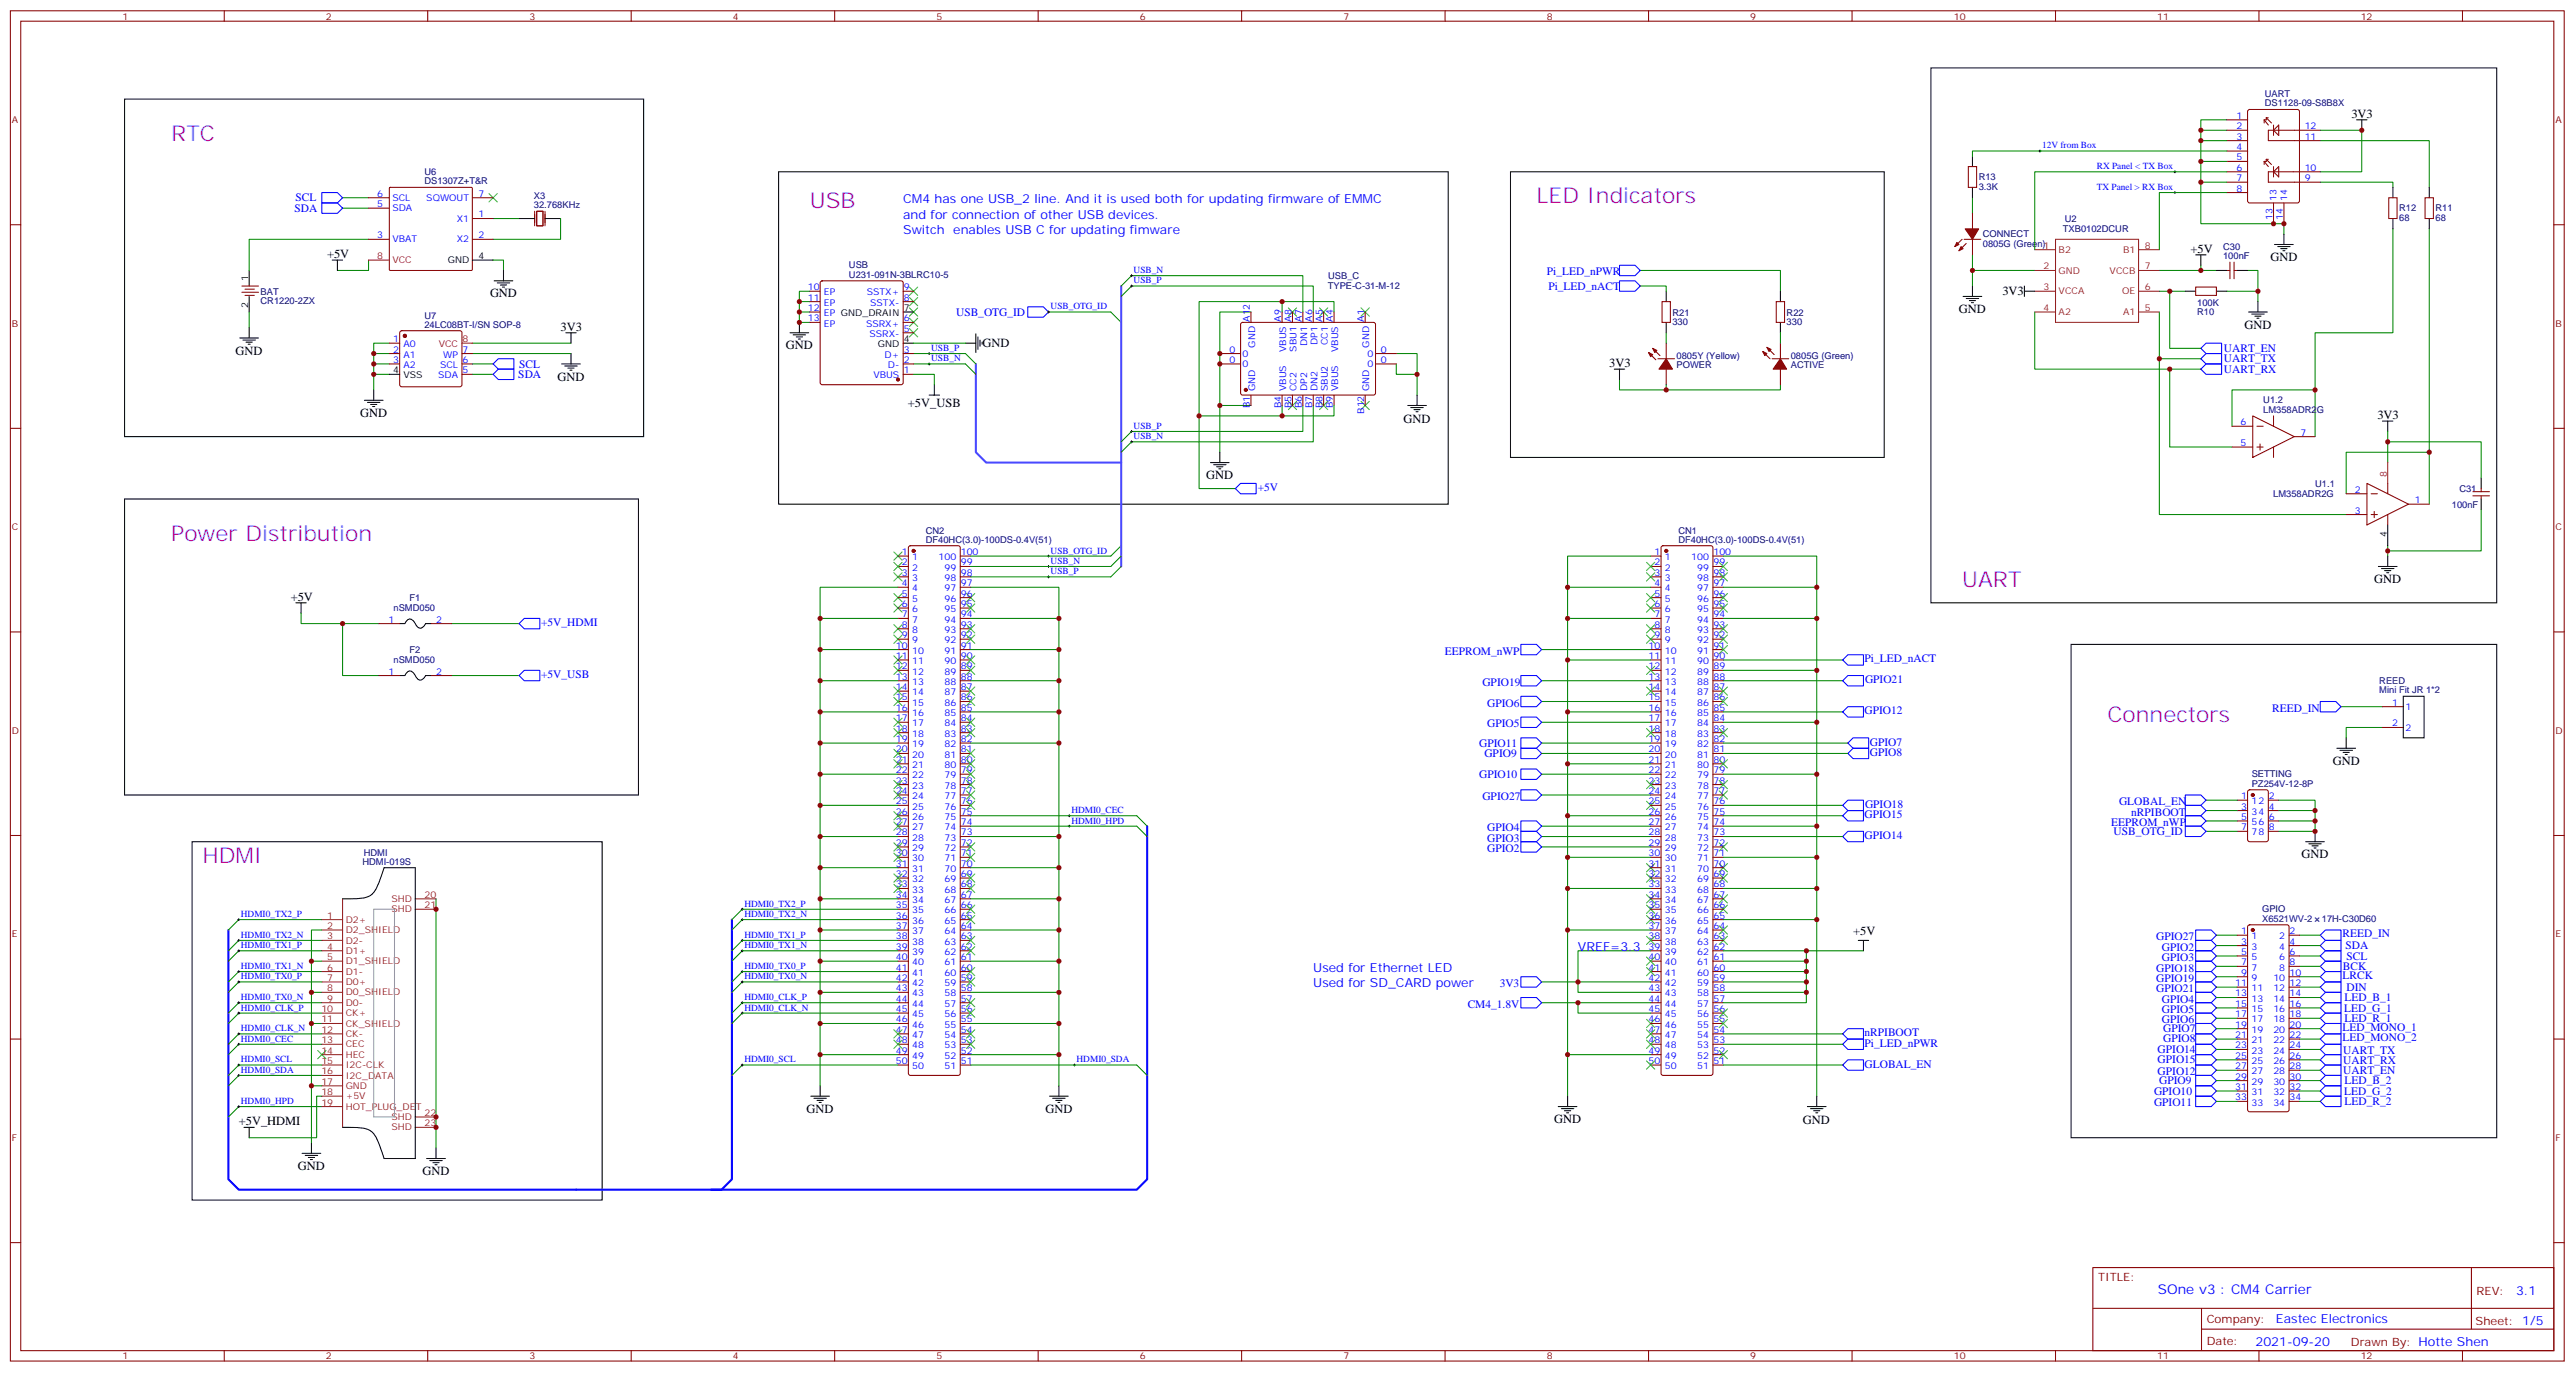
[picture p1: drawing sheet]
<svg xmlns="http://www.w3.org/2000/svg" width="875mm" height="466mm" viewBox="0 0 875 466" stroke-linecap="round" stroke-linejoin="round" font-family="sans-serif">
<defs><g id="words">
<g font-size="7.4" fill="#c0f">
<text x="58.2" y="47.8">RTC</text>
<text x="275.2" y="70.7">USB</text>
<text x="522.1" y="68.9">LED Indicators</text>
<text x="58.2" y="183.6">Power Distribution</text>
<text x="666.7" y="199.5">UART</text>
<text x="716.1" y="245.3">Connectors</text>
<text x="68.8" y="292.9">HDMI</text>
</g>
<text font-size="4.6" fill="#00f" x="733.3" y="439.6">SOne v3 : CM4 Carrier</text>
<g font-size="4.2">
<text x="799" y="40">3V3</text>
<text x="111.1" y="87.6">+5V</text>
<text x="744.4" y="85.9">+5V</text>
<text x="771.5" y="88.7">GND</text>
<text x="166.5" y="101">GND</text>
<text x="680.4" y="100.3">3V3</text>
<text x="665.7" y="106.3">GND</text>
<text x="190.5" y="112.3">3V3</text>
<text x="762.7" y="111.6">GND</text>
<text x="267.1" y="118.7">GND</text>
<text x="333.9" y="118">GND</text>
<text x="80.1" y="120.4">GND</text>
<text x="546.8" y="124.7">3V3</text>
<text x="189.4" y="129.3">GND</text>
<text x="122.4" y="141.6">GND</text>
<text x="308.5" y="138.2">+5V_USB</text>
<text x="477" y="143.8">GND</text>
<text x="807.9" y="142.3">3V3</text>
<text x="409.9" y="162.8">GND</text>
<text x="806.8" y="198">GND</text>
<text x="98.8" y="204">+5V</text>
<text x="792.7" y="259.8">GND</text>
<text x="782.1" y="291.5">GND</text>
<text x="629.7" y="317.6">+5V</text>
<text x="274.1" y="378">GND</text>
<text x="355.2" y="378">GND</text>
<text x="81.1" y="382.2">+5V_HDMI</text>
<text x="528.1" y="381.5">GND</text>
<text x="612.7" y="381.9">GND</text>
<text x="101.2" y="397.4">GND</text>
<text x="143.6" y="399.1">GND</text>
</g>
<g font-size="4.2" fill="#00f">
<text x="306.9" y="68.9">CM4 has one USB_2 line. And it is used both for updating firmware of EMMC</text>
<text x="306.9" y="74.2">and for connection of other USB devices.</text>
<text x="306.9" y="79.5">Switch</text>
<text x="323.9" y="79.5">enables USB C for updating fimware</text>
<text x="536.2" y="322.9">VREF=3.3</text>
<text x="446.3" y="330">Used for Ethernet LED</text>
<text x="446.3" y="335.3">Used for SD_CARD power</text>
<text x="855" y="439.8">3.1</text>
<text x="773.4" y="449.4">Eastec Electronics</text>
<text x="766.5" y="457.2">2021-09-20</text>
</g>
<g font-size="3.9" fill="#00f">
<text x="100.1" y="72">SDA</text>
<text x="100.5" y="68.4">SCL</text>
<text x="525.7" y="93.5">Pi_LED_nPWR</text>
<text x="526.2" y="98.4">Pi_LED_nACT</text>
<text x="324.9" y="107.2">USB_OTG_ID</text>
<text x="755.7" y="119.6">UART_EN</text>
<text x="176.5" y="124.9">SCL</text>
<text x="755.7" y="123.1">UART_TX</text>
<text x="176.1" y="128.4">SDA</text>
<text x="755.7" y="126.6">UART_RX</text>
<text x="427.4" y="166.7">+5V</text>
<text x="183.9" y="212.5">+5V_HDMI</text>
<text x="491" y="222.4">EEPROM_nWP</text>
<text x="633.6" y="225">Pi_LED_nACT</text>
<text x="183.9" y="230.2">+5V_USB</text>
<text x="503.7" y="232.9">GPIO19</text>
<text x="633.8" y="232.1">GPIO21</text>
<text x="505.3" y="240">GPIO6</text>
<text x="633.6" y="242.6">GPIO12</text>
<text x="772.2" y="241.9">REED_IN</text>
<text x="505.3" y="247.1">GPIO5</text>
<text x="502.7" y="253.6">GPIO11</text>
<text x="504.4" y="257.2">GPIO9</text>
<text x="635.4" y="253.2">GPIO7</text>
<text x="635.4" y="256.8">GPIO8</text>
<text x="502.7" y="264.2">GPIO10</text>
<text x="503.7" y="271.7">GPIO27</text>
<text x="633.8" y="274.4">GPIO18</text>
<text x="720.1" y="273.5">GLOBAL_EN</text>
<text x="633.6" y="277.9">GPIO15</text>
<text x="717.4" y="280.7">EEPROM_nWP</text>
<text x="724.2" y="277">nRPIBOOT</text>
<text x="505.3" y="282.4">GPIO4</text>
<text x="505.3" y="285.9">GPIO3</text>
<text x="633.6" y="285">GPIO14</text>
<text x="718.2" y="283.6">USB_OTG_ID</text>
<text x="505.3" y="289.4">GPIO2</text>
<text x="732.7" y="319.4">GPIO27</text>
<text x="734.7" y="322.9">GPIO2</text>
<text x="796" y="318.4">REED_IN</text>
<text x="797" y="322.4">SDA</text>
<text x="732.7" y="330">GPIO18</text>
<text x="734.7" y="326.5">GPIO3</text>
<text x="796.2" y="329.5">BCK</text>
<text x="797.4" y="326">SCL</text>
<text x="509.6" y="335.3">3V3</text>
<text x="732.7" y="333.5">GPIO19</text>
<text x="796" y="332.5">LRCK</text>
<text x="732.7" y="337">GPIO21</text>
<text x="734.7" y="340.6">GPIO4</text>
<text x="796.7" y="340.1">LED_B_1</text>
<text x="797.4" y="336.5">DIN</text>
<text x="498.8" y="342.3">CM4_1.8V</text>
<text x="734.7" y="347.6">GPIO6</text>
<text x="734.7" y="344.1">GPIO5</text>
<text x="796.6" y="343.6">LED_G_1</text>
<text x="796.7" y="347.1">LED_R_1</text>
<text x="633.6" y="352">nRPIBOOT</text>
<text x="735.1" y="350.5">GPIO7</text>
<text x="796" y="350.2">LED_MONO_1</text>
<text x="796" y="353.7">LED_MONO_2</text>
<text x="633.6" y="355.5">Pi_LED_nPWR</text>
<text x="733.2" y="357.6">GPIO14</text>
<text x="735.1" y="354.1">GPIO8</text>
<text x="796.3" y="358">UART_TX</text>
<text x="633.6" y="362.6">GLOBAL_EN</text>
<text x="733.2" y="361.1">GPIO15</text>
<text x="733.2" y="365.2">GPIO12</text>
<text x="796.3" y="364.8">UART_EN</text>
<text x="796.3" y="361.5">UART_RX</text>
<text x="732" y="371.8">GPIO10</text>
<text x="733.7" y="368.3">GPIO9</text>
<text x="796.6" y="371.8">LED_G_2</text>
<text x="796.7" y="368.3">LED_B_2</text>
<text x="732" y="375.6">GPIO11</text>
<text x="796.7" y="375.3">LED_R_2</text>
</g>
<g font-size="3.9" fill="#800">
<text x="713" y="435.1">TITLE:</text>
<text x="841.6" y="439.8">REV:</text>
<text x="749.9" y="449.3">Company:</text>
<text x="841.2" y="449.9">Sheet: 1/5</text>
<text x="749.9" y="457">Date:</text>
<text x="798.9" y="457.1">Drawn By: Hotte Shen</text>
</g>
<g font-size="3.2" fill="#800">
<text x="41.6" y="6.7">1</text>
<text x="110.8" y="6.7">2</text>
<text x="179.9" y="6.7">3</text>
<text x="249.1" y="6.7">4</text>
<text x="318.2" y="6.7">5</text>
<text x="387.3" y="6.7">6</text>
<text x="456.5" y="6.7">7</text>
<text x="525.6" y="6.7">8</text>
<text x="594.8" y="6.7">9</text>
<text x="663.9" y="6.7">10</text>
<text x="733.1" y="6.7">11</text>
<text x="802.2" y="6.7">12</text>
<text x="4.1" y="41.8">A</text>
<text x="868.4" y="41.8">A</text>
<text x="4.1" y="110.9">B</text>
<text x="868.4" y="110.9">B</text>
<text x="4.1" y="180.1">C</text>
<text x="868.4" y="180.1">C</text>
<text x="4.1" y="249.2">D</text>
<text x="868.4" y="249.2">D</text>
<text x="4.1" y="318.3">E</text>
<text x="868.4" y="318.3">E</text>
<text x="4.1" y="387.5">F</text>
<text x="868.4" y="387.5">F</text>
<text x="41.6" y="461.8">1</text>
<text x="110.8" y="461.8">2</text>
<text x="179.9" y="461.8">3</text>
<text x="249.1" y="461.8">4</text>
<text x="318.2" y="461.8">5</text>
<text x="387.3" y="461.8">6</text>
<text x="456.5" y="461.8">7</text>
<text x="525.6" y="461.8">8</text>
<text x="594.8" y="461.8">9</text>
<text x="663.9" y="461.8">10</text>
<text x="733.1" y="461.8">11</text>
<text x="802.2" y="461.8">12</text>
</g>
<g font-size="3.2" fill="#000080">
<text x="769.6" y="32.9">UART</text>
<text x="769.6" y="36.1">DS1128-09-S8B8X</text>
<text x="144.2" y="59.5">U6</text>
<text x="144.2" y="62.6">DS1307Z+T&amp;R</text>
<text x="672.4" y="64.4">3.3K</text>
<text x="672.4" y="61.2">R13</text>
<text x="181.4" y="70.7">32.768KHz</text>
<text x="181.4" y="67.5">X3</text>
<text x="815.3" y="71.8">R12</text>
<text x="827.6" y="71.8">R11</text>
<text x="701.7" y="75.4">U2</text>
<text x="815.3" y="75">68</text>
<text x="827.6" y="75">68</text>
<text x="673.8" y="83.8">0805G (Green)1</text>
<text x="673.8" y="80.6">CONNECT</text>
<text x="701" y="78.9">TXB0102DCUR</text>
<text x="755.5" y="88">100nF</text>
<text x="755.5" y="84.8">C30</text>
<text x="288.5" y="94.3">U231-091N-3BLRC10-5</text>
<text x="288.5" y="91.2">USB</text>
<text x="451.4" y="94.8">USB_C</text>
<text x="88.5" y="100.1">BAT</text>
<text x="451.2" y="98.3">TYPE-C-31-M-12</text>
<text x="88.5" y="103.2">CR1220-2ZX</text>
<text x="568.3" y="107.2">R21</text>
<text x="607.1" y="107.2">R22</text>
<text x="746.6" y="103.9">100K</text>
<text x="746.6" y="107">R10</text>
<text x="144.2" y="111.3">24LC08BT-I/SN SOP-8</text>
<text x="144.2" y="108.2">U7</text>
<text x="568.3" y="110.3">330</text>
<text x="607.1" y="110.3">330</text>
<text x="569.7" y="121.8">0805Y (Yellow)</text>
<text x="569.7" y="125">POWER</text>
<text x="608.5" y="121.8">0805G (Green)</text>
<text x="608.5" y="125">ACTIVE</text>
<text x="769.1" y="137">U1.2</text>
<text x="769.1" y="140.2">LM358ADR2G</text>
<text x="786.7" y="165.3">U1.1</text>
<text x="835.7" y="167.1">C31</text>
<text x="772.5" y="168.9">LM358ADR2G</text>
<text x="833.2" y="172.4">100nF</text>
<text x="314.6" y="184.3">DF40HC(3.0)-100DS-0.4V(51)</text>
<text x="314.6" y="181.3">CN2</text>
<text x="570.4" y="184.3">DF40HC(3.0)-100DS-0.4V(51)</text>
<text x="570.4" y="181.3">CN1</text>
<text x="133.7" y="207.7">nSMD050</text>
<text x="139.1" y="204.2">F1</text>
<text x="139.1" y="221.9">F2</text>
<text x="133.7" y="225.3">nSMD050</text>
<text x="808.5" y="232.3">REED</text>
<text x="808.5" y="235.4">Mini Fit JR 1*2</text>
<text x="765.2" y="267.2">PZ254V-12-8P</text>
<text x="765.2" y="264">SETTING</text>
<text x="123.1" y="293.7">HDMI-019S</text>
<text x="123.6" y="290.7">HDMI</text>
<text x="768.7" y="309.9">GPIO</text>
<text x="768.7" y="313.1">X6521WV-2</text>
<text x="789" y="313.1">17H-C30D60</text>
</g>
<g font-size="3.2" fill="#00f">
<text x="760" y="40.4">1</text>
<text x="760" y="43.9">2</text>
<text x="760" y="47.4">3</text>
<text x="783.2" y="47.4">11</text>
<text x="783.2" y="43.9">12</text>
<text x="693.9" y="50.4">12V from Box</text>
<text x="760" y="50.9">4</text>
<text x="712.5" y="57.5">RX Panel &lt; TX Box</text>
<text x="760" y="54.5">5</text>
<text x="760" y="58">6</text>
<text x="783.2" y="58">10</text>
<text x="712.5" y="64.5">TX Panel &gt; RX Box</text>
<text x="760" y="61.5">7</text>
<text x="760" y="65.1">8</text>
<text x="783.2" y="61.5">9</text>
<text x="128.2" y="70.3">5</text>
<text x="128.2" y="66.8">6</text>
<text x="133.3" y="71.8">SDA</text>
<text x="133.3" y="68.2">SCL</text>
<text x="144.9" y="68.2">SQWOUT</text>
<text x="162.6" y="66.8">7</text>
<text x="773.6" y="68.2" transform="rotate(-90 773.6 68.2)">13</text>
<text x="777.2" y="68.2" transform="rotate(-90 777.2 68.2)">14</text>
<text x="155.3" y="75.3">X1</text>
<text x="162.6" y="73.9">1</text>
<text x="772.2" y="74.7" transform="rotate(-90 772.2 74.7)">13</text>
<text x="775.8" y="74.7" transform="rotate(-90 775.8 74.7)">14</text>
<text x="128.2" y="80.9">3</text>
<text x="133.3" y="82.3">VBAT</text>
<text x="155.3" y="82.3">X2</text>
<text x="162.6" y="80.9">2</text>
<text x="385.2" y="92.7">USB_N</text>
<text x="274.5" y="98.6">10</text>
<text x="280" y="100.3">EP</text>
<text x="294.5" y="100.3">SSTX+</text>
<text x="307.1" y="98.6">9</text>
<text x="385.2" y="96.3">USB_P</text>
<text x="274.5" y="102.1">11</text>
<text x="274.5" y="105.6">12</text>
<text x="280" y="103.9">EP</text>
<text x="280" y="107.4">EP GND_DRAIN</text>
<text x="295.7" y="103.9">SSTX-</text>
<text x="307.1" y="102.1">8</text>
<text x="357" y="105.1">USB_OTG_ID</text>
<text x="274.5" y="109.1">13</text>
<text x="280" y="110.9">EP</text>
<text x="294.3" y="110.9">SSRX+</text>
<text x="307.1" y="109.1">6</text>
<text x="307.1" y="112.7">5</text>
<text x="424.7" y="109.3" transform="rotate(-90 424.7 109.3)">A12</text>
<text x="435.3" y="109.3" transform="rotate(-90 435.3 109.3)">A9</text>
<text x="438.9" y="109.3" transform="rotate(-90 438.9 109.3)">A8</text>
<text x="442.4" y="109.3" transform="rotate(-90 442.4 109.3)">A7</text>
<text x="445.9" y="109.3" transform="rotate(-90 445.9 109.3)">A6</text>
<text x="449.4" y="109.3" transform="rotate(-90 449.4 109.3)">A5</text>
<text x="453" y="109.3" transform="rotate(-90 453 109.3)">A4</text>
<text x="463.5" y="109.3" transform="rotate(-90 463.5 109.3)">A1</text>
<text x="133.6" y="116.2">1</text>
<text x="133.6" y="119.7">2</text>
<text x="137.1" y="118">A0</text>
<text x="157.2" y="119.7">7</text>
<text x="295.5" y="114.4">SSRX-</text>
<text x="307.1" y="119.7">3</text>
<text x="316.4" y="119.2">USB_P</text>
<text x="417.8" y="119.7">0</text>
<text x="426.5" y="118.1" transform="rotate(-90 426.5 118.1)">GND</text>
<text x="437.1" y="119.6" transform="rotate(-90 437.1 119.6)">VBUS</text>
<text x="440.6" y="119.5" transform="rotate(-90 440.6 119.5)">SBU1</text>
<text x="444.1" y="117.6" transform="rotate(-90 444.1 117.6)">DN1</text>
<text x="447.7" y="117.2" transform="rotate(-90 447.7 117.2)">DP1</text>
<text x="451.2" y="117.3" transform="rotate(-90 451.2 117.3)">CC1</text>
<text x="454.7" y="119.6" transform="rotate(-90 454.7 119.6)">VBUS</text>
<text x="465.3" y="118.1" transform="rotate(-90 465.3 118.1)">GND</text>
<text x="469.2" y="119.7">0</text>
<text x="133.6" y="123.3">3</text>
<text x="137.1" y="121.5">A1</text>
<text x="137.1" y="125">A2</text>
<text x="149.5" y="125">SCL</text>
<text x="150.6" y="121.5">WP</text>
<text x="157.2" y="123.3">6</text>
<text x="300.6" y="121.5">D+</text>
<text x="301.7" y="125">D-</text>
<text x="307.1" y="123.3">2</text>
<text x="316.4" y="122.7">USB_N</text>
<text x="417.8" y="123.3">0</text>
<text x="422.3" y="124.7">0</text>
<text x="422.3" y="121.1">0</text>
<text x="464.7" y="124.7">0</text>
<text x="464.7" y="121.1">0</text>
<text x="469.2" y="123.3">0</text>
<text x="148.9" y="128.6">SDA</text>
<text x="157.2" y="126.8">5</text>
<text x="296.8" y="128.6">VBUS</text>
<text x="307.1" y="126.8">1</text>
<text x="426.5" y="132.9" transform="rotate(-90 426.5 132.9)">GND</text>
<text x="437.1" y="132.9" transform="rotate(-90 437.1 132.9)">VBUS</text>
<text x="440.6" y="132.9" transform="rotate(-90 440.6 132.9)">CC2</text>
<text x="444.1" y="132.9" transform="rotate(-90 444.1 132.9)">DP2</text>
<text x="447.7" y="132.9" transform="rotate(-90 447.7 132.9)">DN2</text>
<text x="451.2" y="132.9" transform="rotate(-90 451.2 132.9)">SBU2</text>
<text x="454.7" y="132.9" transform="rotate(-90 454.7 132.9)">VBUS</text>
<text x="465.3" y="132.9" transform="rotate(-90 465.3 132.9)">GND</text>
<text x="424.7" y="138.6" transform="rotate(-90 424.7 138.6)">B1</text>
<text x="435.3" y="138.6" transform="rotate(-90 435.3 138.6)">B4</text>
<text x="438.9" y="138.6" transform="rotate(-90 438.9 138.6)">B5</text>
<text x="442.4" y="138.6" transform="rotate(-90 442.4 138.6)">B6</text>
<text x="445.9" y="138.6" transform="rotate(-90 445.9 138.6)">B7</text>
<text x="449.4" y="138.6" transform="rotate(-90 449.4 138.6)">B8</text>
<text x="453" y="138.6" transform="rotate(-90 453 138.6)">B9</text>
<text x="463.5" y="140.6" transform="rotate(-90 463.5 140.6)">B12</text>
<text x="385.2" y="145.7">USB_P</text>
<text x="385.2" y="149.2">USB_N</text>
<text x="761.4" y="144.4">6</text>
<text x="781.8" y="148">7</text>
<text x="761.4" y="151.5">5</text>
<text x="800.2" y="167.4">2</text>
<text x="820.6" y="170.9">1</text>
<text x="800.2" y="174.4">3</text>
<text x="306.5" y="188.5">1</text>
<text x="310" y="190.3">1</text>
<text x="319" y="190.3">100</text>
<text x="326.5" y="188.5">100</text>
<text x="357" y="188">USB_OTG_ID</text>
<text x="357" y="191.5">USB_N</text>
<text x="562.3" y="188.5">1</text>
<text x="565.7" y="190.3">1</text>
<text x="574.7" y="190.3">100</text>
<text x="582.3" y="188.5">100</text>
<text x="306.5" y="192.1">2</text>
<text x="306.5" y="195.6">3</text>
<text x="310" y="193.8">2</text>
<text x="310" y="197.3">3</text>
<text x="321" y="197.3">98</text>
<text x="321" y="193.8">99</text>
<text x="326.5" y="195.6">98</text>
<text x="326.5" y="192.1">99</text>
<text x="357" y="195.1">USB_P</text>
<text x="562.3" y="192.1">2</text>
<text x="562.3" y="195.6">3</text>
<text x="565.7" y="193.8">2</text>
<text x="565.7" y="197.3">3</text>
<text x="576.7" y="197.3">98</text>
<text x="576.7" y="193.8">99</text>
<text x="582.3" y="195.6">98</text>
<text x="582.3" y="192.1">99</text>
<text x="306.5" y="199.1">4</text>
<text x="306.5" y="202.6">5</text>
<text x="310" y="200.9">4</text>
<text x="321" y="200.9">97</text>
<text x="326.5" y="202.6">96</text>
<text x="326.5" y="199.1">97</text>
<text x="562.3" y="199.1">4</text>
<text x="562.3" y="202.6">5</text>
<text x="565.7" y="200.9">4</text>
<text x="576.7" y="200.9">97</text>
<text x="582.3" y="202.6">96</text>
<text x="582.3" y="199.1">97</text>
<text x="306.5" y="206.2">6</text>
<text x="306.5" y="209.7">7</text>
<text x="310" y="204.4">5</text>
<text x="310" y="207.9">6</text>
<text x="321" y="207.9">95</text>
<text x="321" y="204.4">96</text>
<text x="326.5" y="209.7">94</text>
<text x="326.5" y="206.2">95</text>
<text x="562.3" y="206.2">6</text>
<text x="562.3" y="209.7">7</text>
<text x="565.7" y="204.4">5</text>
<text x="565.7" y="207.9">6</text>
<text x="576.7" y="207.9">95</text>
<text x="576.7" y="204.4">96</text>
<text x="582.3" y="209.7">94</text>
<text x="582.3" y="206.2">95</text>
<text x="132" y="211.5">1</text>
<text x="148.2" y="211.5">2</text>
<text x="306.5" y="213.2">8</text>
<text x="310" y="211.5">7</text>
<text x="310" y="215">8</text>
<text x="321" y="215">93</text>
<text x="321" y="211.5">94</text>
<text x="326.5" y="213.2">93</text>
<text x="562.3" y="213.2">8</text>
<text x="565.7" y="211.5">7</text>
<text x="565.7" y="215">8</text>
<text x="576.7" y="215">93</text>
<text x="576.7" y="211.5">94</text>
<text x="582.3" y="213.2">93</text>
<text x="304.5" y="220.3">10</text>
<text x="306.5" y="216.7">9</text>
<text x="310" y="218.5">9</text>
<text x="321" y="218.5">92</text>
<text x="326.5" y="220.3">91</text>
<text x="326.5" y="216.7">92</text>
<text x="560.2" y="220.3">10</text>
<text x="562.3" y="216.7">9</text>
<text x="565.7" y="218.5">9</text>
<text x="576.7" y="218.5">92</text>
<text x="582.3" y="220.3">91</text>
<text x="582.3" y="216.7">92</text>
<text x="304.5" y="223.8">11</text>
<text x="304.5" y="227.3">12</text>
<text x="310" y="222">10</text>
<text x="310" y="225.6">11</text>
<text x="321" y="225.6">90</text>
<text x="321" y="222">91</text>
<text x="326.5" y="227.3">89</text>
<text x="326.5" y="223.8">90</text>
<text x="560.2" y="223.8">11</text>
<text x="560.2" y="227.3">12</text>
<text x="565.7" y="222">10</text>
<text x="565.7" y="225.6">11</text>
<text x="576.7" y="225.6">90</text>
<text x="576.7" y="222">91</text>
<text x="582.3" y="227.3">89</text>
<text x="582.3" y="223.8">90</text>
<text x="132" y="229.1">1</text>
<text x="148.2" y="229.1">2</text>
<text x="304.5" y="230.9">13</text>
<text x="310" y="229.1">12</text>
<text x="310" y="232.6">13</text>
<text x="321" y="232.6">88</text>
<text x="321" y="229.1">89</text>
<text x="326.5" y="230.9">88</text>
<text x="560.2" y="230.9">13</text>
<text x="565.7" y="229.1">12</text>
<text x="565.7" y="232.6">13</text>
<text x="576.7" y="232.6">88</text>
<text x="576.7" y="229.1">89</text>
<text x="582.3" y="230.9">88</text>
<text x="304.5" y="234.4">14</text>
<text x="304.5" y="237.9">15</text>
<text x="310" y="236.1">14</text>
<text x="310" y="239.7">15</text>
<text x="321" y="239.7">86</text>
<text x="321" y="236.1">87</text>
<text x="326.5" y="237.9">86</text>
<text x="326.5" y="234.4">87</text>
<text x="560.2" y="234.4">14</text>
<text x="560.2" y="237.9">15</text>
<text x="565.7" y="236.1">14</text>
<text x="565.7" y="239.7">15</text>
<text x="576.7" y="239.7">86</text>
<text x="576.7" y="236.1">87</text>
<text x="582.3" y="237.9">86</text>
<text x="582.3" y="234.4">87</text>
<text x="812.9" y="239.7">1</text>
<text x="304.5" y="241.4">16</text>
<text x="304.5" y="245">17</text>
<text x="310" y="243.2">16</text>
<text x="321" y="243.2">85</text>
<text x="326.5" y="245">84</text>
<text x="326.5" y="241.4">85</text>
<text x="560.2" y="241.4">16</text>
<text x="560.2" y="245">17</text>
<text x="565.7" y="243.2">16</text>
<text x="576.7" y="243.2">85</text>
<text x="582.3" y="245">84</text>
<text x="582.3" y="241.4">85</text>
<text x="817.4" y="241.1">1</text>
<text x="304.5" y="248.5">18</text>
<text x="310" y="246.7">17</text>
<text x="310" y="250.3">18</text>
<text x="321" y="250.3">83</text>
<text x="321" y="246.7">84</text>
<text x="326.5" y="248.5">83</text>
<text x="560.2" y="248.5">18</text>
<text x="565.7" y="246.7">17</text>
<text x="565.7" y="250.3">18</text>
<text x="576.7" y="250.3">83</text>
<text x="576.7" y="246.7">84</text>
<text x="582.3" y="248.5">83</text>
<text x="812.9" y="246.7">2</text>
<text x="817.4" y="248.1">2</text>
<text x="304.5" y="252">19</text>
<text x="304.5" y="255.6">20</text>
<text x="310" y="253.8">19</text>
<text x="310" y="257.3">20</text>
<text x="321" y="257.3">81</text>
<text x="321" y="253.8">82</text>
<text x="326.5" y="255.6">81</text>
<text x="326.5" y="252">82</text>
<text x="560.2" y="252">19</text>
<text x="560.2" y="255.6">20</text>
<text x="565.7" y="253.8">19</text>
<text x="565.7" y="257.3">20</text>
<text x="576.7" y="257.3">81</text>
<text x="576.7" y="253.8">82</text>
<text x="582.3" y="255.6">81</text>
<text x="582.3" y="252">82</text>
<text x="304.5" y="259.1">21</text>
<text x="304.5" y="262.6">22</text>
<text x="310" y="260.8">21</text>
<text x="321" y="260.8">80</text>
<text x="326.5" y="262.6">79</text>
<text x="326.5" y="259.1">80</text>
<text x="560.2" y="259.1">21</text>
<text x="560.2" y="262.6">22</text>
<text x="565.7" y="260.8">21</text>
<text x="576.7" y="260.8">80</text>
<text x="582.3" y="262.6">79</text>
<text x="582.3" y="259.1">80</text>
<text x="304.5" y="266.1">23</text>
<text x="304.5" y="269.7">24</text>
<text x="310" y="264.4">22</text>
<text x="310" y="267.9">23</text>
<text x="321" y="267.9">78</text>
<text x="321" y="264.4">79</text>
<text x="326.5" y="269.7">77</text>
<text x="326.5" y="266.1">78</text>
<text x="560.2" y="266.1">23</text>
<text x="560.2" y="269.7">24</text>
<text x="565.7" y="264.4">22</text>
<text x="565.7" y="267.9">23</text>
<text x="576.7" y="267.9">78</text>
<text x="576.7" y="264.4">79</text>
<text x="582.3" y="269.7">77</text>
<text x="582.3" y="266.1">78</text>
<text x="304.5" y="273.2">25</text>
<text x="310" y="271.4">24</text>
<text x="310" y="275">25</text>
<text x="321" y="275">76</text>
<text x="321" y="271.4">77</text>
<text x="326.5" y="273.2">76</text>
<text x="560.2" y="273.2">25</text>
<text x="565.7" y="271.4">24</text>
<text x="565.7" y="275">25</text>
<text x="576.7" y="275">76</text>
<text x="576.7" y="271.4">77</text>
<text x="582.3" y="273.2">76</text>
<text x="761.6" y="271.4">1</text>
<text x="761.6" y="275">3</text>
<text x="765.1" y="273.2">12</text>
<text x="771" y="275">4</text>
<text x="771" y="271.4">2</text>
<text x="304.5" y="276.7">26</text>
<text x="304.5" y="280.2">27</text>
<text x="310" y="278.5">26</text>
<text x="321" y="278.5">75</text>
<text x="326.5" y="280.2">74</text>
<text x="326.5" y="276.7">75</text>
<text x="364.1" y="276.2">HDMI0_CEC</text>
<text x="364.1" y="279.7">HDMI0_HPD</text>
<text x="560.2" y="276.7">26</text>
<text x="560.2" y="280.2">27</text>
<text x="565.7" y="278.5">26</text>
<text x="576.7" y="278.5">75</text>
<text x="582.3" y="280.2">74</text>
<text x="582.3" y="276.7">75</text>
<text x="761.6" y="278.5">5</text>
<text x="765.1" y="276.7">34</text>
<text x="765.1" y="280.2">56</text>
<text x="771" y="278.5">6</text>
<text x="304.5" y="283.8">28</text>
<text x="304.5" y="287.3">29</text>
<text x="310" y="282">27</text>
<text x="310" y="285.5">28</text>
<text x="321" y="285.5">73</text>
<text x="321" y="282">74</text>
<text x="326.5" y="287.3">72</text>
<text x="326.5" y="283.8">73</text>
<text x="560.2" y="283.8">28</text>
<text x="560.2" y="287.3">29</text>
<text x="565.7" y="282">27</text>
<text x="565.7" y="285.5">28</text>
<text x="576.7" y="285.5">73</text>
<text x="576.7" y="282">74</text>
<text x="582.3" y="287.3">72</text>
<text x="582.3" y="283.8">73</text>
<text x="761.6" y="282">7</text>
<text x="765.1" y="283.8">78</text>
<text x="771" y="282">8</text>
<text x="304.5" y="290.8">30</text>
<text x="310" y="289.1">29</text>
<text x="310" y="292.6">30</text>
<text x="321" y="292.6">71</text>
<text x="321" y="289.1">72</text>
<text x="326.5" y="290.8">71</text>
<text x="560.2" y="290.8">30</text>
<text x="565.7" y="289.1">29</text>
<text x="565.7" y="292.6">30</text>
<text x="576.7" y="292.6">71</text>
<text x="576.7" y="289.1">72</text>
<text x="582.3" y="290.8">71</text>
<text x="304.5" y="294.4">31</text>
<text x="304.5" y="297.9">32</text>
<text x="310" y="296.1">31</text>
<text x="310" y="299.6">32</text>
<text x="321" y="299.6">69</text>
<text x="321" y="296.1">70</text>
<text x="326.5" y="297.9">69</text>
<text x="326.5" y="294.4">70</text>
<text x="560.2" y="294.4">31</text>
<text x="560.2" y="297.9">32</text>
<text x="565.7" y="296.1">31</text>
<text x="565.7" y="299.6">32</text>
<text x="576.7" y="299.6">69</text>
<text x="576.7" y="296.1">70</text>
<text x="582.3" y="297.9">69</text>
<text x="582.3" y="294.4">70</text>
<text x="304.5" y="301.4">33</text>
<text x="304.5" y="304.9">34</text>
<text x="310" y="303.2">33</text>
<text x="321" y="303.2">68</text>
<text x="326.5" y="304.9">67</text>
<text x="326.5" y="301.4">68</text>
<text x="560.2" y="301.4">33</text>
<text x="560.2" y="304.9">34</text>
<text x="565.7" y="303.2">33</text>
<text x="576.7" y="303.2">68</text>
<text x="582.3" y="304.9">67</text>
<text x="582.3" y="301.4">68</text>
<text x="81.8" y="311.5">HDMI0_TX2_P</text>
<text x="252.9" y="311.5">HDMI0_TX2_N</text>
<text x="252.9" y="307.9">HDMI0_TX2_P</text>
<text x="304.5" y="308.5">35</text>
<text x="304.5" y="312">36</text>
<text x="310" y="306.7">34</text>
<text x="310" y="310.2">35</text>
<text x="321" y="310.2">66</text>
<text x="321" y="306.7">67</text>
<text x="326.5" y="312">65</text>
<text x="326.5" y="308.5">66</text>
<text x="560.2" y="308.5">35</text>
<text x="560.2" y="312">36</text>
<text x="565.7" y="306.7">34</text>
<text x="565.7" y="310.2">35</text>
<text x="576.7" y="310.2">66</text>
<text x="576.7" y="306.7">67</text>
<text x="582.3" y="312">65</text>
<text x="582.3" y="308.5">66</text>
<text x="304.5" y="315.5">37</text>
<text x="310" y="313.8">36</text>
<text x="310" y="317.3">37</text>
<text x="321" y="317.3">64</text>
<text x="321" y="313.8">65</text>
<text x="326.5" y="315.5">64</text>
<text x="560.2" y="315.5">37</text>
<text x="565.7" y="313.8">36</text>
<text x="565.7" y="317.3">37</text>
<text x="576.7" y="317.3">64</text>
<text x="576.7" y="313.8">65</text>
<text x="582.3" y="315.5">64</text>
<text x="761.6" y="317.3">1</text>
<text x="778.1" y="317.3">2</text>
<text x="81.8" y="322.1">HDMI0_TX1_P</text>
<text x="81.8" y="318.5">HDMI0_TX2_N</text>
<text x="252.9" y="322.1">HDMI0_TX1_N</text>
<text x="252.9" y="318.5">HDMI0_TX1_P</text>
<text x="304.5" y="319.1">38</text>
<text x="304.5" y="322.6">39</text>
<text x="310" y="320.8">38</text>
<text x="321" y="320.8">63</text>
<text x="326.5" y="322.6">62</text>
<text x="326.5" y="319.1">63</text>
<text x="560.2" y="319.1">38</text>
<text x="560.2" y="322.6">39</text>
<text x="565.7" y="320.8">38</text>
<text x="576.7" y="320.8">63</text>
<text x="582.3" y="322.6">62</text>
<text x="582.3" y="319.1">63</text>
<text x="761.6" y="320.8">3</text>
<text x="765.1" y="319.1">1</text>
<text x="765.1" y="322.6">3</text>
<text x="774.6" y="322.6">4</text>
<text x="774.6" y="319.1">2</text>
<text x="778.1" y="320.8">4</text>
<text x="81.8" y="329.1">HDMI0_TX1_N</text>
<text x="252.9" y="329.1">HDMI0_TX0_P</text>
<text x="304.5" y="326.1">40</text>
<text x="304.5" y="329.6">41</text>
<text x="310" y="324.3">39</text>
<text x="310" y="327.9">40</text>
<text x="321" y="327.9">61</text>
<text x="321" y="324.3">62</text>
<text x="326.5" y="329.6">60</text>
<text x="326.5" y="326.1">61</text>
<text x="560.2" y="326.1">40</text>
<text x="560.2" y="329.6">41</text>
<text x="565.7" y="324.3">39</text>
<text x="565.7" y="327.9">40</text>
<text x="576.7" y="327.9">61</text>
<text x="576.7" y="324.3">62</text>
<text x="582.3" y="329.6">60</text>
<text x="582.3" y="326.1">61</text>
<text x="761.6" y="324.3">5</text>
<text x="761.6" y="327.9">7</text>
<text x="765.1" y="326.1">5</text>
<text x="765.1" y="329.6">7</text>
<text x="774.6" y="329.6">8</text>
<text x="774.6" y="326.1">6</text>
<text x="778.1" y="327.9">8</text>
<text x="778.1" y="324.3">6</text>
<text x="81.8" y="332.6">HDMI0_TX0_P</text>
<text x="252.9" y="332.6">HDMI0_TX0_N</text>
<text x="304.5" y="333.2">42</text>
<text x="310" y="331.4">41</text>
<text x="310" y="334.9">42</text>
<text x="321" y="334.9">59</text>
<text x="321" y="331.4">60</text>
<text x="326.5" y="333.2">59</text>
<text x="560.2" y="333.2">42</text>
<text x="565.7" y="331.4">41</text>
<text x="565.7" y="334.9">42</text>
<text x="576.7" y="334.9">59</text>
<text x="576.7" y="331.4">60</text>
<text x="582.3" y="333.2">59</text>
<text x="759.6" y="334.9">11</text>
<text x="761.6" y="331.4">9</text>
<text x="765.1" y="333.2">9</text>
<text x="772.5" y="333.2">10</text>
<text x="778.1" y="334.9">12</text>
<text x="778.1" y="331.4">10</text>
<text x="81.8" y="339.7">HDMI0_TX0_N</text>
<text x="252.9" y="339.7">HDMI0_CLK_P</text>
<text x="304.5" y="336.7">43</text>
<text x="304.5" y="340.2">44</text>
<text x="310" y="338.5">43</text>
<text x="310" y="342">44</text>
<text x="321" y="342">57</text>
<text x="321" y="338.5">58</text>
<text x="326.5" y="340.2">57</text>
<text x="326.5" y="336.7">58</text>
<text x="560.2" y="336.7">43</text>
<text x="560.2" y="340.2">44</text>
<text x="565.7" y="338.5">43</text>
<text x="565.7" y="342">44</text>
<text x="576.7" y="342">57</text>
<text x="576.7" y="338.5">58</text>
<text x="582.3" y="340.2">57</text>
<text x="582.3" y="336.7">58</text>
<text x="759.6" y="338.5">13</text>
<text x="759.6" y="342">15</text>
<text x="765.1" y="336.7">11</text>
<text x="765.1" y="340.2">13</text>
<text x="772.5" y="340.2">14</text>
<text x="772.5" y="336.7">12</text>
<text x="778.1" y="342">16</text>
<text x="778.1" y="338.5">14</text>
<text x="81.8" y="343.2">HDMI0_CLK_P</text>
<text x="252.9" y="343.2">HDMI0_CLK_N</text>
<text x="304.5" y="343.7">45</text>
<text x="304.5" y="347.3">46</text>
<text x="310" y="345.5">45</text>
<text x="321" y="345.5">56</text>
<text x="326.5" y="347.3">55</text>
<text x="326.5" y="343.7">56</text>
<text x="560.2" y="343.7">45</text>
<text x="560.2" y="347.3">46</text>
<text x="565.7" y="345.5">45</text>
<text x="576.7" y="345.5">56</text>
<text x="582.3" y="347.3">55</text>
<text x="582.3" y="343.7">56</text>
<text x="759.6" y="345.5">17</text>
<text x="765.1" y="343.7">15</text>
<text x="765.1" y="347.3">17</text>
<text x="772.5" y="347.3">18</text>
<text x="772.5" y="343.7">16</text>
<text x="778.1" y="345.5">18</text>
<text x="81.8" y="353.8">HDMI0_CEC</text>
<text x="81.8" y="350.3">HDMI0_CLK_N</text>
<text x="304.5" y="350.8">47</text>
<text x="310" y="349">46</text>
<text x="310" y="352.6">47</text>
<text x="321" y="352.6">54</text>
<text x="321" y="349">55</text>
<text x="326.5" y="350.8">54</text>
<text x="560.2" y="350.8">47</text>
<text x="565.7" y="349">46</text>
<text x="565.7" y="352.6">47</text>
<text x="576.7" y="352.6">54</text>
<text x="576.7" y="349">55</text>
<text x="582.3" y="350.8">54</text>
<text x="759.6" y="349">19</text>
<text x="759.6" y="352.6">21</text>
<text x="765.1" y="350.8">19</text>
<text x="772.5" y="350.8">20</text>
<text x="778.1" y="352.6">22</text>
<text x="778.1" y="349">20</text>
<text x="304.5" y="354.3">48</text>
<text x="304.5" y="357.9">49</text>
<text x="310" y="356.1">48</text>
<text x="310" y="359.6">49</text>
<text x="321" y="359.6">52</text>
<text x="321" y="356.1">53</text>
<text x="326.5" y="357.9">52</text>
<text x="326.5" y="354.3">53</text>
<text x="560.2" y="354.3">48</text>
<text x="560.2" y="357.9">49</text>
<text x="565.7" y="356.1">48</text>
<text x="565.7" y="359.6">49</text>
<text x="576.7" y="359.6">52</text>
<text x="576.7" y="356.1">53</text>
<text x="582.3" y="357.9">52</text>
<text x="582.3" y="354.3">53</text>
<text x="759.6" y="356.1">23</text>
<text x="759.6" y="359.6">25</text>
<text x="765.1" y="354.3">21</text>
<text x="765.1" y="357.9">23</text>
<text x="772.5" y="357.9">24</text>
<text x="772.5" y="354.3">22</text>
<text x="778.1" y="359.6">26</text>
<text x="778.1" y="356.1">24</text>
<text x="81.8" y="360.9">HDMI0_SCL</text>
<text x="81.8" y="364.4">HDMI0_SDA</text>
<text x="252.9" y="360.9">HDMI0_SCL</text>
<text x="304.5" y="361.4">50</text>
<text x="310" y="363.1">50</text>
<text x="321" y="363.1">51</text>
<text x="326.5" y="361.4">51</text>
<text x="365.8" y="360.9">HDMI0_SDA</text>
<text x="560.2" y="361.4">50</text>
<text x="565.7" y="363.1">50</text>
<text x="576.7" y="363.1">51</text>
<text x="582.3" y="361.4">51</text>
<text x="759.6" y="363.1">27</text>
<text x="765.1" y="361.4">25</text>
<text x="765.1" y="364.9">27</text>
<text x="772.5" y="364.9">28</text>
<text x="772.5" y="361.4">26</text>
<text x="778.1" y="363.1">28</text>
<text x="759.6" y="366.7">29</text>
<text x="759.6" y="370.2">31</text>
<text x="765.1" y="368.4">29</text>
<text x="765.1" y="372">31</text>
<text x="772.5" y="372">32</text>
<text x="772.5" y="368.4">30</text>
<text x="778.1" y="370.2">32</text>
<text x="778.1" y="366.7">30</text>
<text x="81.8" y="375">HDMI0_HPD</text>
<text x="759.6" y="373.7">33</text>
<text x="765.1" y="375.5">33</text>
<text x="772.5" y="375.5">34</text>
<text x="778.1" y="373.7">34</text>
</g>
<g font-size="3.2" fill="#f00">
<text x="128.2" y="88">8</text>
<text x="133.3" y="89.4">VCC</text>
<text x="149.1" y="118">VCC</text>
<text x="157.2" y="116.2">8</text>
<text x="811" y="162.1" transform="rotate(-90 811 162.1)">8</text>
</g>
<g font-size="3.2">
<text x="152.2" y="89.4">GND</text>
<text x="162.6" y="88">4</text>
<text x="84.3" y="95.4" transform="rotate(-90 84.3 95.4)">1</text>
<text x="84.3" y="104.5" transform="rotate(-90 84.3 104.5)">2</text>
<text x="307.1" y="105.6">7</text>
<text x="298.3" y="118">GND</text>
<text x="307.1" y="116.2">4</text>
<text x="133.6" y="126.8">4</text>
<text x="137.1" y="128.6">VSS</text>
<text x="811" y="182.4" transform="rotate(-90 811 182.4)">4</text>
</g>
<g font-size="3.2" fill="#8d2323">
<text x="699.6" y="85.9">B2</text>
<text x="721.5" y="85.9">B1</text>
<text x="728.8" y="84.5">8</text>
<text x="694.4" y="91.5">2</text>
<text x="699.6" y="92.9">GND</text>
<text x="716.9" y="92.9">VCCB</text>
<text x="728.8" y="91.5">7</text>
<text x="694.4" y="98.6">3</text>
<text x="699.6" y="100">VCCA</text>
<text x="721.2" y="100">OE</text>
<text x="728.8" y="98.6">6</text>
<text x="694.4" y="105.6">4</text>
<text x="699.6" y="107">A2</text>
<text x="721.5" y="107">A1</text>
<text x="728.8" y="105.6">5</text>
<text x="144.3" y="304.9">20</text>
<text x="111.2" y="312">1</text>
<text x="133.1" y="306.4">SHD</text>
<text x="133.1" y="309.9">SHD</text>
<text x="144.3" y="308.5">21</text>
<text x="111.2" y="315.5">2</text>
<text x="117.5" y="313.4">D2+</text>
<text x="117.5" y="316.9">D2_SHIELD</text>
<text x="111.2" y="319.1">3</text>
<text x="111.2" y="322.6">4</text>
<text x="117.5" y="320.5">D2-</text>
<text x="117.5" y="324">D1+</text>
<text x="111.2" y="326.1">5</text>
<text x="111.2" y="329.6">6</text>
<text x="117.5" y="327.5">D1_SHIELD</text>
<text x="111.2" y="333.2">7</text>
<text x="117.5" y="331">D1-</text>
<text x="117.5" y="334.6">D0+</text>
<text x="111.2" y="336.7">8</text>
<text x="111.2" y="340.2">9</text>
<text x="117.5" y="338.1">D0_SHIELD</text>
<text x="117.5" y="341.6">D0-</text>
<text x="109.2" y="343.7">10</text>
<text x="109.2" y="347.3">11</text>
<text x="117.5" y="345.2">CK+</text>
<text x="109.2" y="350.8">12</text>
<text x="117.5" y="348.7">CK_SHIELD</text>
<text x="117.5" y="352.2">CK-</text>
<text x="109.2" y="354.3">13</text>
<text x="109.2" y="357.9">14</text>
<text x="117.5" y="355.7">CEC</text>
<text x="117.5" y="359.3">HEC</text>
<text x="109.2" y="361.4">15</text>
<text x="109.2" y="364.9">16</text>
<text x="117.5" y="362.8">I2C-CLK</text>
<text x="109.2" y="368.4">17</text>
<text x="109.2" y="372">18</text>
<text x="117.5" y="366.3">I2C_DATA</text>
<text x="117.5" y="369.9">GND</text>
<text x="109.2" y="375.5">19</text>
<text x="117.5" y="373.4">+5V</text>
<text x="117.5" y="376.9">HOT_PLUG_DET</text>
<text x="133.1" y="380.4">SHD</text>
<text x="133.1" y="384">SHD</text>
<text x="144.3" y="379">22</text>
<text x="144.3" y="382.6">23</text>
</g>
</g></defs>
<g fill="none" stroke="#870000" stroke-width=".35">
<path d="M3.5 3.7h867.9v458.6h-867.9zM7.1 7.2h860.7v451.6h-860.7zM76.2 3.7v3.5M145.3 3.7v3.5M214.5 3.7v3.5M283.6 3.7v3.5M352.8 3.7v3.5M421.9 3.7v3.5M491.1 3.7v3.5M560.2 3.7v3.5M629.4 3.7v3.5M698.5 3.7v3.5"/>
<path d="M767.6 3.7v3.5M836.8 3.7v3.5M764 37.4l.5-.2h16.2l.6 .4 .1 30.6-.5 .7h-16.4l-.7-.4v-30.6zM668.9 56.6h2.8v7h-2.8zM756.7 58.3h7.1M756.7 47.8h7.1M756.7 44.2h7.1M756.7 54.8h7.1M756.7 40.7h7.1M756.7 51.3h7.1M769.4 54.8l1.4 1.8M769.4 40.7v1.1"/>
<path d="M769.4 54.8v1.1M769.4 40.7l1.4 1.8M770.1 54.1v.7h-.7M770.1 54.1l1.8 1.8M770.1 54.1h.7M770.1 40v.7h-.7M770.1 40l1.8 1.8M770.1 40h.7M772.6 42.5v3.5M772.6 56.6v3.5M774.3 42.5v3.5l-1.7-1.8zM774.3 56.6v3.5l-1.7-1.8z"/>
<path d="M788.5 58.3h-17.7v3.6h17.7M788.5 44.2h-17.7v3.6h17.7M3.5 76.3h3.6M125.2 70.7h7.1M125.2 67.2h7.1M132.3 63.8l.3-.2 27.7 .1 .2 .3v27.7l-.3 .2-27.7-.1-.2-.3zM160.5 74.2h7.1M160.5 67.2h7.1M670.3 72.5v5.3M756.7 61.9h7.1M756.7 65.4h7.1M772.6 68.9v7.1"/>
<path d="M776.1 68.9v7.1M811.7 67.2h2.9v7h-2.9zM824.1 67.2h2.8v7h-2.8zM867.8 76.3h3.6M82.2 99.3h5.6M82.2 97.2h5.6M83.3 98.2h3.1M125.2 81.3h7.1M160.5 81.3h7.1M275.2 98.9h3.5M278.9 95.6l.5-.2h26.8l.5 .2 .2 .5v33.9l-.2 .5-.5 .2h-26.8l-.5-.3-.2-.4v-33.9zM306.9 98.9h3.5"/>
<path d="M666.7 81.3l-2.4 2.4M667.5 81.3h5.6M668.2 82.7l-2.5 2.5M670.3 81.3v5.3M746.1 97.5h7.1v2.8h-7.1zM756.7 91.9h1.1M757.8 89v5.7M759.2 89v5.7M759.2 91.9h1M83.3 100.3h3.1M132.3 116.6h3.5M136.1 112.5l.4-.2h19.8l.5 .2 .2 .5v17.7l-.2 .5-.5 .2h-19.8l-.5-.3-.2-.4v-17.7z"/>
<path d="M275.2 102.4h3.5M275.2 109.5h3.5M275.2 106h3.5M306.9 102.4h3.5M306.9 109.5h3.5M306.9 113h3.5M421.8 109.7l.5-.2 44.7 .1 .4 .6v23.6l-.7 .4-44.7-.1-.4-.6v-23.3zM425.1 106v3.5M435.7 106v3.5M439.2 106v3.5M442.7 106v3.5M446.3 106v3.5"/>
<path d="M449.8 106v3.5M453.3 106v3.5M463.9 106v3.5M560.2 119.7l2.5 2.5M561.6 118.3l2.5 2.5M564.8 102.4h2.8v7.1h-2.8zM566.2 116.6v5.2M599 119.4l2.5 2.4M600.4 118l2.5 2.4M603.6 102.4h2.8v7.1h-2.8zM605 116.6v5.2M132.3 120.1h3.5"/>
<path d="M132.3 123.6h3.5M157 120.1h3.5M157 123.6h3.5M157 127.1h3.5M306.9 120.1h3.5M306.9 123.6h3.5M306.9 127.1h3.5M414.5 120.1h7.1M414.5 123.6h7.1M425.1 134.2v3.5M435.7 134.2v3.5M439.2 134.2v3.5"/>
<path d="M442.7 134.2v3.5M446.3 134.2v3.5M449.8 134.2v3.5M453.3 134.2v3.5M463.9 134.2v3.5M467.4 120.1h7.1M467.4 123.6h7.1M563.4 121.8h5.6M566.2 125.4v5.3M602.2 121.8h5.6M605 125.4v5.3M3.5 145.5h3.6"/>
<path d="M758.5 151.8h7M758.5 144.8h7M765.5 141.3l14.1 7-14.1 7.1zM766.9 151.8h2.2M766.9 144.8h2.2M768 150.8v2.1M772.6 141.3v3.5M772.6 151.8v3.6M779.6 148.3h7.1M867.8 145.5h3.6M797.3 174.8h7M797.3 167.7h7"/>
<path d="M804.3 164.2l14.1 7-14.1 7.1zM805.7 174.8h2.2M805.7 167.7h2.2M806.8 173.7v2.1M811.4 164.2v3.5M811.4 174.8v3.5M818.4 171.2h7.1M840.3 168.4h5.7M840.3 167h5.7M843.1 165.9v1.1M843.1 168.4v1.1M305.2 188.9h3.5"/>
<path d="M305.2 192.4h3.5M305.2 195.9h3.5M305.2 199.5h3.5M308.9 185.6l.5-.3h16.2l.5 .3 .2 .5v178.5l-.2 .5-.5 .2h-16.2l-.5-.3-.2-.4v-178.5zM326.3 188.9h3.5M326.3 192.4h3.5M326.3 195.9h3.5M326.3 199.5h3.5M560.9 188.9h3.5M560.9 192.4h3.5M560.9 195.9h3.5M560.9 199.5h3.5"/>
<path d="M564.7 185.6l.4-.3h16.3l.5 .3 .2 .5v178.5l-.3 .5-.4 .2h-16.3l-.4-.3-.3-.4v-178.5zM582.1 188.9h3.5M582.1 192.4h3.5M582.1 195.9h3.5M582.1 199.5h3.5M3.5 214.6h3.6M128.8 211.8h7M146.4 211.8h7.1M305.2 203h3.5M305.2 206.5h3.5M305.2 210h3.5M305.2 213.6h3.5"/>
<path d="M305.2 217.1h3.5M326.3 203h3.5M326.3 206.5h3.5M326.3 210h3.5M326.3 213.6h3.5M326.3 217.1h3.5M560.9 203h3.5M560.9 206.5h3.5M560.9 210h3.5M560.9 213.6h3.5M560.9 217.1h3.5M582.1 203h3.5"/>
<path d="M582.1 206.5h3.5M582.1 210h3.5M582.1 213.6h3.5M582.1 217.1h3.5M867.8 214.6h3.6M128.8 229.4h7M146.4 229.4h7.1M305.2 220.6h3.5M305.2 224.2h3.5M305.2 227.7h3.5M305.2 231.2h3.5M305.2 234.7h3.5"/>
<path d="M305.2 238.3h3.5M326.3 220.6h3.5M326.3 224.2h3.5M326.3 227.7h3.5M326.3 231.2h3.5M326.3 234.7h3.5M326.3 238.3h3.5M560.9 220.6h3.5M560.9 224.2h3.5M560.9 227.7h3.5M560.9 231.2h3.5M560.9 234.7h3.5"/>
<path d="M560.9 238.3h3.5M582.1 220.6h3.5M582.1 224.2h3.5M582.1 227.7h3.5M582.1 231.2h3.5M582.1 234.7h3.5M582.1 238.3h3.5M305.2 241.8h3.5M305.2 245.3h3.5M305.2 248.8h3.5M305.2 252.4h3.5M305.2 255.9h3.5"/>
<path d="M305.2 259.4h3.5M326.3 241.8h3.5M326.3 245.3h3.5M326.3 248.8h3.5M326.3 252.4h3.5M326.3 255.9h3.5M326.3 259.4h3.5M560.9 241.8h3.5M560.9 245.3h3.5M560.9 248.8h3.5M560.9 252.4h3.5M560.9 255.9h3.5"/>
<path d="M560.9 259.4h3.5M582.1 241.8h3.5M582.1 245.3h3.5M582.1 248.8h3.5M582.1 252.4h3.5M582.1 255.9h3.5M582.1 259.4h3.5M809.6 240h7.1M809.6 247.1h7.1M305.2 263h3.5M305.2 266.5h3.5M305.2 270h3.5"/>
<path d="M305.2 273.5h3.5M305.2 277.1h3.5M326.3 263h3.5M326.3 266.5h3.5M326.3 270h3.5M326.3 273.5h3.5M326.3 277.1h3.5M560.9 263h3.5M560.9 266.5h3.5M560.9 270h3.5M560.9 273.5h3.5M560.9 277.1h3.5"/>
<path d="M582.1 263h3.5M582.1 266.5h3.5M582.1 270h3.5M582.1 273.5h3.5M582.1 277.1h3.5M760.2 271.8h3.6M760.2 275.3h3.6M760.2 278.8h3.6M764 268.5l.5-.2h5.6l.7 .4v16.5l-.4 .6-5.9 .1-.7-.5v-16.4zM770.8 271.8h3.5M770.8 275.3h3.5M770.8 278.8h3.5"/>
<path d="M3.5 283.8h3.6M305.2 280.6h3.5M305.2 284.1h3.5M305.2 287.7h3.5M305.2 291.2h3.5M305.2 294.7h3.5M305.2 298.2h3.5M326.3 280.6h3.5M326.3 284.1h3.5M326.3 287.7h3.5M326.3 291.2h3.5M326.3 294.7h3.5"/>
<path d="M326.3 298.2h3.5M560.9 280.6h3.5M560.9 284.1h3.5M560.9 287.7h3.5M560.9 291.2h3.5M560.9 294.7h3.5M560.9 298.2h3.5M582.1 280.6h3.5M582.1 284.1h3.5M582.1 287.7h3.5M582.1 291.2h3.5M582.1 294.7h3.5"/>
<path d="M582.1 298.2h3.5M760.2 282.4h3.6M770.8 282.4h3.5M867.8 283.8h3.6M305.2 301.8h3.5M305.2 305.3h3.5M305.2 308.8h3.5M305.2 312.3h3.5M305.2 315.9h3.5M305.2 319.4h3.5M326.3 301.8h3.5M326.3 305.3h3.5"/>
<path d="M326.3 308.8h3.5M326.3 312.3h3.5M326.3 315.9h3.5M326.3 319.4h3.5M560.9 301.8h3.5M560.9 305.3h3.5M560.9 308.8h3.5M560.9 312.3h3.5M560.9 315.9h3.5M560.9 319.4h3.5M582.1 301.8h3.5M582.1 305.3h3.5"/>
<path d="M582.1 308.8h3.5M582.1 312.3h3.5M582.1 315.9h3.5M582.1 319.4h3.5M760.2 317.6h3.6M764 314.3l.5-.2h12.7l.6 .4 .1 62.4-.3 .5-.4 .2h-12.7l-.5-.2-.2-.5v-62.1zM777.9 317.6h3.5M305.2 322.9h3.5M305.2 326.5h3.5M305.2 330h3.5M305.2 333.5h3.5M305.2 337h3.5"/>
<path d="M326.3 322.9h3.5M326.3 326.5h3.5M326.3 330h3.5M326.3 333.5h3.5M326.3 337h3.5M560.9 322.9h3.5M560.9 326.5h3.5M560.9 330h3.5M560.9 333.5h3.5M560.9 337h3.5M582.1 322.9h3.5M582.1 326.5h3.5"/>
<path d="M582.1 330h3.5M582.1 333.5h3.5M582.1 337h3.5M760.2 321.2h3.6M760.2 324.7h3.6M760.2 328.2h3.6M760.2 331.8h3.6M760.2 335.3h3.6M760.2 338.8h3.6M777.9 321.2h3.5M777.9 324.7h3.5M777.9 328.2h3.5"/>
<path d="M777.9 331.8h3.5M777.9 335.3h3.5M777.9 338.8h3.5M3.5 352.9h3.6M305.2 340.6h3.5M305.2 344.1h3.5M305.2 347.6h3.5M305.2 351.2h3.5M305.2 354.7h3.5M305.2 358.2h3.5M326.3 340.6h3.5M326.3 344.1h3.5"/>
<path d="M326.3 347.6h3.5M326.3 351.2h3.5M326.3 354.7h3.5M326.3 358.2h3.5M560.9 340.6h3.5M560.9 344.1h3.5M560.9 347.6h3.5M560.9 351.2h3.5M560.9 354.7h3.5M560.9 358.2h3.5M582.1 340.6h3.5M582.1 344.1h3.5"/>
<path d="M582.1 347.6h3.5M582.1 351.2h3.5M582.1 354.7h3.5M582.1 358.2h3.5M760.2 352.9h3.6M760.2 360h3.6M760.2 356.4h3.6M760.2 342.3h3.6M760.2 349.4h3.6M760.2 345.9h3.6M777.9 352.9h3.5M777.9 360h3.5"/>
<path d="M777.9 356.4h3.5M777.9 342.3h3.5M777.9 349.4h3.5M777.9 345.9h3.5M867.8 352.9h3.6M305.2 361.7h3.5M326.3 361.7h3.5M560.9 361.7h3.5M582.1 361.7h3.5M760.2 374.1h3.6M760.2 370.6h3.6M760.2 367h3.6"/>
<path d="M760.2 363.5h3.6M777.9 374.1h3.5M777.9 370.6h3.5M777.9 367h3.5M777.9 363.5h3.5M3.5 422.1h3.6M711.2 430.5h156.6v28.3h-156.6zM839.8 430.6v20.8M867.8 422.1h3.6M76.2 458.8v3.5M145.3 458.8v3.5M214.5 458.8v3.5"/>
<path d="M283.6 458.8v3.5M352.8 458.8v3.5M421.9 458.8v3.5M491.1 458.8v3.5M560.2 458.8v3.5M629.4 458.8v3.5M698.5 458.8v3.5M711.2 444.4h156.5M748.1 451.4h119.6M748.1 444.4v14.1M767.6 458.8v3.5M836.8 458.8v3.5"/>
</g>
<g fill="none" stroke="#3c3" stroke-width=".35">
<path d="M166.2 65.8l2.8 2.8M169 65.8l-2.8 2.8M309 97.5l2.9 2.8M311.9 97.5l-2.9 2.8M309 111.6l2.9 2.8M309 104.6l2.9 2.8M309 108.1l2.9 2.8M309 101l2.9 2.9M311.9 111.6l-2.9 2.8M311.9 104.6l-2.9 2.8M311.9 108.1l-2.9 2.8M311.9 101l-2.9 2.9"/>
<path d="M437.8 104.6l2.8 2.8M440.6 104.6l-2.8 2.8M448.4 104.6l2.8 2.8M451.2 104.6l-2.8 2.8M462.5 104.6l2.8 2.8M465.3 104.6l-2.8 2.8M437.8 136.3l2.8 2.8M440.6 136.3l-2.8 2.8M448.4 136.3l2.8 2.8M451.2 136.3l-2.8 2.8M462.5 136.3l2.8 2.8M465.3 136.3l-2.8 2.8"/>
<path d="M303.7 187.5l2.9 2.8M303.7 194.5l2.9 2.8M303.7 191l2.9 2.8M306.6 187.5l-2.9 2.8M306.6 194.5l-2.9 2.8M306.6 191l-2.9 2.8M559.5 194.5l2.8 2.8M559.5 191l2.8 2.8M562.3 191l-2.8 2.8M562.3 194.5l-2.8 2.8M584.2 191l2.8 2.8M584.2 194.5l2.8 2.8"/>
<path d="M587 191l-2.8 2.8M587 194.5l-2.8 2.8M303.7 215.7l2.9 2.8M303.7 212.2l2.9 2.8M303.7 205.1l2.9 2.8M303.7 201.6l2.9 2.8M306.6 215.7l-2.9 2.8M306.6 212.2l-2.9 2.8M306.6 205.1l-2.9 2.8M306.6 201.6l-2.9 2.8M328.4 201.6l2.9 2.8M328.4 205.1l2.9 2.8"/>
<path d="M328.4 212.2l2.9 2.8M328.4 215.7l2.9 2.8M331.3 201.6l-2.9 2.8M331.3 205.1l-2.9 2.8M331.3 212.2l-2.9 2.8M331.3 215.7l-2.9 2.8M559.5 215.7l2.8 2.8M559.5 212.2l2.8 2.8M559.5 201.6l2.8 2.8M559.5 205.1l2.8 2.8M562.3 215.7l-2.8 2.8M562.3 212.2l-2.8 2.8"/>
<path d="M562.3 201.6l-2.8 2.8M562.3 205.1l-2.8 2.8M584.2 219.2l2.8 2.8M584.2 215.7l2.8 2.8M584.2 201.6l2.8 2.8M584.2 205.1l2.8 2.8M584.2 212.2l2.8 2.8M587 201.6l-2.8 2.8M587 219.2l-2.8 2.8M587 205.1l-2.8 2.8M587 212.2l-2.8 2.8M587 215.7l-2.8 2.8"/>
<path d="M303.7 226.3l2.9 2.8M303.7 222.7l2.9 2.9M303.7 236.9l2.9 2.8M303.7 233.3l2.9 2.8M306.6 226.3l-2.9 2.8M306.6 222.7l-2.9 2.9M306.6 236.9l-2.9 2.8M306.6 233.3l-2.9 2.8M328.4 236.9l2.9 2.8M328.4 226.3l2.9 2.8M328.4 222.7l2.9 2.9M328.4 233.3l2.9 2.8"/>
<path d="M331.3 222.7l-2.9 2.9M331.3 226.3l-2.9 2.8M331.3 233.3l-2.9 2.8M331.3 236.9l-2.9 2.8M559.5 233.3l2.8 2.8M559.5 226.3l2.8 2.8M562.3 233.3l-2.8 2.8M562.3 226.3l-2.8 2.8M584.2 233.3l2.8 2.8M584.2 236.9l2.8 2.8M587 233.3l-2.8 2.8M587 236.9l-2.8 2.8"/>
<path d="M303.7 247.4l2.9 2.9M303.7 258l2.9 2.8M303.7 254.5l2.9 2.8M303.7 243.9l2.9 2.8M306.6 247.4l-2.9 2.9M306.6 258l-2.9 2.8M306.6 254.5l-2.9 2.8M306.6 243.9l-2.9 2.8M328.4 243.9l2.9 2.8M328.4 247.4l2.9 2.9M328.4 254.5l2.9 2.8M328.4 258l2.9 2.8"/>
<path d="M331.3 243.9l-2.9 2.8M331.3 247.4l-2.9 2.9M331.3 254.5l-2.9 2.8M331.3 258l-2.9 2.8M559.5 247.4l2.8 2.9M562.3 247.4l-2.8 2.9M584.2 247.4l2.8 2.9M584.2 258l2.8 2.8M587 247.4l-2.8 2.9M587 258l-2.8 2.8M303.7 265.1l2.9 2.8M303.7 279.2l2.9 2.8"/>
<path d="M303.7 275.7l2.9 2.8M303.7 268.6l2.9 2.8M306.6 268.6l-2.9 2.8M306.6 279.2l-2.9 2.8M306.6 275.7l-2.9 2.8M306.6 265.1l-2.9 2.8M328.4 261.5l2.9 2.9M328.4 265.1l2.9 2.8M328.4 268.6l2.9 2.8M328.4 272.1l2.9 2.9M331.3 261.5l-2.9 2.9M331.3 265.1l-2.9 2.8"/>
<path d="M331.3 268.6l-2.9 2.8M331.3 272.1l-2.9 2.9M559.5 272.1l2.8 2.9M559.5 265.1l2.8 2.8M562.3 272.1l-2.8 2.9M562.3 265.1l-2.8 2.8M584.2 268.6l2.8 2.8M584.2 265.1l2.8 2.8M587 268.6l-2.8 2.8M587 265.1l-2.8 2.8M303.7 296.8l2.9 2.8M303.7 289.8l2.9 2.8"/>
<path d="M303.7 286.2l2.9 2.9M306.6 286.2l-2.9 2.9M306.6 289.8l-2.9 2.8M306.6 296.8l-2.9 2.8M328.4 286.2l2.9 2.9M328.4 289.8l2.9 2.8M328.4 296.8l2.9 2.8M331.3 286.2l-2.9 2.9M331.3 289.8l-2.9 2.8M331.3 296.8l-2.9 2.8M559.5 296.8l2.8 2.8M559.5 293.3l2.8 2.8"/>
<path d="M562.3 293.3l-2.8 2.8M562.3 296.8l-2.8 2.8M584.2 296.8l2.8 2.8M584.2 286.2l2.8 2.9M584.2 293.3l2.8 2.8M587 286.2l-2.8 2.9M587 293.3l-2.8 2.8M587 296.8l-2.8 2.8M303.7 300.4l2.9 2.8M306.6 300.4l-2.9 2.8M328.4 300.4l2.9 2.8M328.4 307.4l2.9 2.8"/>
<path d="M328.4 310.9l2.9 2.9M328.4 318l2.9 2.8M331.3 300.4l-2.9 2.8M331.3 307.4l-2.9 2.8M331.3 310.9l-2.9 2.9M331.3 318l-2.9 2.8M559.5 310.9l2.8 2.9M559.5 307.4l2.8 2.8M559.5 303.9l2.8 2.8M559.5 318l2.8 2.8M562.3 310.9l-2.8 2.9M562.3 318l-2.8 2.8"/>
<path d="M562.3 307.4l-2.8 2.8M562.3 303.9l-2.8 2.8M584.2 303.9l2.8 2.8M584.2 307.4l2.8 2.8M584.2 318l2.8 2.8M584.2 314.5l2.8 2.8M587 303.9l-2.8 2.8M587 307.4l-2.8 2.8M587 318l-2.8 2.8M587 314.5l-2.8 2.8M328.4 321.5l2.9 2.8M328.4 328.6l2.9 2.8"/>
<path d="M328.4 332.1l2.9 2.8M328.4 339.2l2.9 2.8M331.3 321.5l-2.9 2.8M331.3 328.6l-2.9 2.8M331.3 332.1l-2.9 2.8M331.3 339.2l-2.9 2.8M559.5 328.6l2.8 2.8M559.5 325l2.8 2.9M562.3 328.6l-2.8 2.8M562.3 325l-2.8 2.9M107.9 356.8l2.9 2.8M110.8 356.8l-2.9 2.8"/>
<path d="M303.7 353.3l2.9 2.8M303.7 349.7l2.9 2.9M306.6 353.3l-2.9 2.8M306.6 349.7l-2.9 2.9M328.4 342.7l2.9 2.8M328.4 349.7l2.9 2.9M328.4 353.3l2.9 2.8M331.3 342.7l-2.9 2.8M331.3 349.7l-2.9 2.9M331.3 353.3l-2.9 2.8M559.5 346.2l2.8 2.8M559.5 353.3l2.8 2.8"/>
<path d="M559.5 349.7l2.8 2.9M562.3 346.2l-2.8 2.8M562.3 353.3l-2.8 2.8M562.3 349.7l-2.8 2.9M584.2 356.8l2.8 2.8M584.2 346.2l2.8 2.8M584.2 342.7l2.8 2.8M587 356.8l-2.8 2.8M587 346.2l-2.8 2.8M587 342.7l-2.8 2.8M559.5 360.3l2.8 2.8M562.3 360.3l-2.8 2.8"/>
</g>
<g fill="none" stroke="#008700" stroke-width=".35">
<path d="M747.9 44.2v31.8h28.2v3.5M747.9 47.8h8.8M747.9 54.8h8.8M756.7 40.7h-8.8v3.5h8.8M756.7 51.3h-86.4v1.8M756.7 58.3h-65.3v26.5M788.5 44.2h14.1v14.1h-14.1M788.5 47.8h37v15.8M116.4 70.7h8.8M116.4 67.2h8.8M167.6 74.2h8.8M190.5 74.2v7.1h-22.9"/>
<path d="M670.3 67.2v5.3M747.9 61.9h8.8M756.7 65.4h-22.9v19.4M788.5 61.9h24.7v1.7M813.2 77.8v35.2h-26.5v19.4M825.5 77.8v75.8M125.2 81.3h-40.5v10.6M125.2 88.3v3.6h-10.5M167.6 88.3h3.5v3.6M275.2 98.9h-3.6v3.5M381 97.2l3.5-3.6h58.2v12.4M557.4 91.9h47.6v7"/>
<path d="M557.4 97.2h8.8v1.7M670.3 86.6v5.3M691.4 91.9h-21.1v5.3M733.8 98.9h3.5v19.4h10.6M737.3 98.9h5.3M747.9 90.1v1.8h-14.1M747.9 91.9h5.3M756.7 98.9h10.6v3.5M763.8 91.9h3.5v7M84.7 106v5.3M132.3 116.6h-5.3v3.5M160.5 116.6h33.5"/>
<path d="M275.2 102.4h-3.6v3.6M275.2 106h-3.6v3.5h3.6M310.4 116.6h17.7M356.3 106h21.2l3.5 3.5M381 100.7l3.5-3.5h61.8v8.8M425.1 106h-10.6v31.7h10.6M435.7 106v-3.6h-28.2v38.9h28.2v-3.6M435.7 102.4h17.6v3.6M566.2 113v3.6M605 113v3.6M691.4 106v19.4h56.5M733.8 106v15.8h14.1"/>
<path d="M132.3 120.1h-5.3v3.5M132.3 123.6h-5.3v3.5M132.3 127.1h-5.3v5.3M160.5 120.1h33.5M160.5 127.1h7.1M160.5 123.6h7.1M310.4 127.1h7.1v3.6M310.4 120.1h17.7l3.5 3.5M310.4 123.6h17.7l3.5 3.5M414.5 137.7v15.9M442.7 137.7v8.8h-58.2l-3.5 3.6M446.3 137.7v12.4h-61.8l-3.5 3.5"/>
<path d="M453.3 137.7v3.6h-17.6M474.5 123.6v3.5h7M474.5 120.1h7v14.1M550.3 128.9v3.5h54.7v-1.7M566.2 130.7v1.7M733.8 121.8v53h63.5M737.3 125.4v26.4h21.2M407.5 141.3v24.6h12.3M758.5 144.8v-12.4h28.2v15.9M811.4 150.1h31.7v12.3M811.4 146.5v10.6M797.3 167.7v-14.1h28.2v17.6"/>
<path d="M843.1 173v14.1h-31.7M305.2 199.5h-26.5v169.3M329.8 199.5h30v169.3M381 185.3l-3.5 3.6h-47.7M381 192.4l-3.5 3.5h-47.7M381 188.9l-3.5 3.5h-47.7M532.7 199.5h28.2M560.9 188.9h-28.2v183.4M585.6 188.9h31.8v183.4M585.6 199.5h31.8M811.4 185.3v3.6M102.3 208.3v3.5h26.5"/>
<path d="M116.4 211.8v17.6h12.4M153.5 211.8h22.9M278.7 210h26.5M329.8 210h30M532.7 210h28.2M585.6 210h31.8M153.5 229.4h22.9M278.7 231.2h26.5M278.7 220.6h26.5M329.8 231.2h30M329.8 220.6h30M523.9 231.2h37"/>
<path d="M523.9 238.3h37M523.9 220.6h37M532.7 224.2h28.2M585.6 231.2h40.6M585.6 224.2h40.6M585.6 227.7h31.8M278.7 241.8h26.5M278.7 252.4h26.5M329.8 241.8h30M329.8 252.4h30M523.9 245.3h37M523.9 252.4h37"/>
<path d="M523.9 255.9h37M532.7 241.8h28.2M532.7 259.4h28.2M585.6 245.3h31.8M585.6 241.8h40.6M585.6 252.4h42.3M585.6 255.9h42.3M795.5 240h14.1M809.6 247.1h-12.3v3.5M278.7 273.5h26.5M278.7 263h26.5M329.8 277.1h56.5l3.5 3.5"/>
<path d="M523.9 270h37M523.9 263h37M532.7 277.1h28.2M585.6 273.5h40.6M585.6 277.1h40.6M585.6 263h31.8M749.7 278.8h10.5M749.7 275.3h10.5M749.7 271.8h10.5M774.3 271.8h12.4v10.6h-12.4M774.3 278.8h12.4M774.3 275.3h12.4"/>
<path d="M278.7 284.1h26.5M278.7 294.7h26.5M329.8 280.6h56.5l3.5 3.5M329.8 284.1h30M329.8 294.7h30M523.9 280.6h37M523.9 284.1h37M523.9 287.7h37M532.7 291.2h28.2M585.6 280.6h31.8M585.6 284.1h40.6M585.6 291.2h31.8"/>
<path d="M749.7 282.4h10.5M109.4 315.9h-3.6v72.3M109.4 312.3h-28.3l-3.5 3.6M109.4 319.4h-28.3l-3.5 3.5M148.2 305.3v84.7M278.7 315.9h26.5M278.7 305.3h26.5M305.2 312.3h-53l-3.5 3.6M305.2 319.4h-53l-3.5 3.5M305.2 308.8h-53l-3.5 3.5M329.8 315.9h30M329.8 305.3h30"/>
<path d="M532.7 301.8h28.2M532.7 315.9h28.2M585.6 312.3h31.8M585.6 301.8h31.8M753.2 317.6h7M781.4 317.6h7.1M105.8 337h3.6M105.8 326.5h3.6M109.4 333.5h-28.3l-3.5 3.5M109.4 330h-28.3l-3.5 3.5M109.4 322.9h-28.3l-3.5 3.6M278.7 337h26.5"/>
<path d="M278.7 326.5h26.5M305.2 333.5h-53l-3.5 3.5M305.2 330h-53l-3.5 3.5M305.2 322.9h-53l-3.5 3.6M329.8 337h30M329.8 326.5h30M523.9 333.5h37M560.9 322.9h-24.7v14.1h24.7M585.6 333.5h28.2M585.6 337h28.2M585.6 330h28.2M585.6 322.9h47.6"/>
<path d="M613.8 326.5v14.1h-28.2M613.8 322.9v3.6h-28.2M753.2 338.8h7M753.2 335.3h7M753.2 331.8h7M753.2 328.2h7M753.2 324.7h7M753.2 321.2h7M781.4 338.8h7.1M781.4 335.3h7.1M781.4 331.8h7.1M781.4 328.2h7.1"/>
<path d="M781.4 324.7h7.1M781.4 321.2h7.1M105.8 347.6h3.6M109.4 351.2h-28.3l-3.5 3.5M109.4 354.7h-28.3l-3.5 3.5M109.4 340.6h-28.3l-3.5 3.5M109.4 344.1h-28.3l-3.5 3.5M278.7 358.2h26.5M278.7 347.6h26.5M305.2 340.6h-53l-3.5 3.5M305.2 344.1h-53l-3.5 3.5M329.8 358.2h30"/>
<path d="M329.8 347.6h30M523.9 340.6h37M532.7 358.2h28.2M536.2 340.6v3.5h24.7M585.6 351.2h40.6M585.6 354.7h40.6M753.2 345.9h7M753.2 342.3h7M753.2 356.4h7M753.2 360h7M753.2 349.4h7M753.2 352.9h7"/>
<path d="M781.4 345.9h7.1M781.4 342.3h7.1M781.4 356.4h7.1M781.4 360h7.1M781.4 349.4h7.1M781.4 352.9h7.1M105.8 368.8h3.6M109.4 372.3h-1.8v14.1h-22.9M109.4 361.7h-28.3l-3.5 3.6M109.4 375.8h-28.3l-3.5 3.6M109.4 365.3h-28.3l-3.5 3.5M305.2 361.7h-53l-3.5 3.6"/>
<path d="M329.8 361.7h56.5l3.5 3.6M585.6 361.7h40.6M753.2 363.5h7M753.2 367h7M753.2 370.6h7M753.2 374.1h7M781.4 363.5h7.1M781.4 367h7.1M781.4 370.6h7.1M781.4 374.1h7.1"/>
</g>
<g fill="none" stroke="#000" stroke-width=".35">
<path d="M42.3 33.7h176.4v114.6h-176.4zM656.2 23.1h192.2v181.7h-192.2zM264.6 58.3h227.5v112.9h-227.5zM513.3 58.3h127v97.1h-127zM670.3 53.1v3.5M800.8 40.7h3.5M802.6 40.7v3.5M176.4 74.2h5.3M185.2 74.2h5.3M670.3 63.6v3.6M776.1 79.5v3.5M813.2 63.6v3.6"/>
<path d="M813.2 74.2v3.6M825.5 63.6v3.6M825.5 74.2v3.6M84.7 91.9v5.3M112.9 88.3h3.5M114.7 88.3v3.6M160.5 88.3h7.1M167.9 95.4h6.4M169 96.1h4.2M170 96.8h2.2M170.7 97.5h.7M171.1 91.9v3.5"/>
<path d="M566.2 98.9v3.5M605 98.9v3.5M670.3 97.2v3.5M687.9 98.9h3.5M687.9 97.2v3.5M742.6 98.9h3.5M746.1 86.6h3.6M747.9 86.6v3.5M753.2 91.9h3.5M753.2 98.9h3.5M760.2 91.9h3.6M772.9 83h6.4"/>
<path d="M774 83.7h4.2M775.1 84.5h2.1M775.8 85.2h.7M81.5 114.8h6.3M82.5 115.5h4.3M83.6 116.2h2.1M84.3 116.9h.7M84.7 100.7v5.3M84.7 111.3v3.5M192.3 113h3.5M194 113v3.6M268.5 113h6.3"/>
<path d="M269.5 113.7h4.3M270.6 114.4h2.1M271.3 115.1h.7M271.6 109.5v3.5M306.9 106h3.5M306.9 116.6h3.5M328.1 116.6h3.5M331.6 113.4v6.3M332.3 114.4v4.3M333 115.5v2.1M333.7 116.2v.7M566.2 109.5v3.5"/>
<path d="M605 109.5v3.5M667.1 100.7h6.4M668.2 101.4h4.2M669.2 102.1h2.1M669.9 102.8h.7M764.1 106h6.4M765.2 106.7h4.2M766.2 107.4h2.1M766.9 108.1h.7M767.3 102.4v3.6M123.8 136h6.4M124.9 136.7h4.2"/>
<path d="M125.9 137.4h2.2M126.6 138.1h.8M127 132.4v3.6M132.3 127.1h3.5M190.9 123.6h6.3M191.9 124.3h4.2M193 125h2.1M193.7 125.7h.7M194 120.1v3.5M315.7 134.2h3.6M317.5 130.7v3.5M478.4 137.7h6.3"/>
<path d="M479.4 138.4h4.3M480.5 139.1h2.1M481.2 139.8h.7M481.5 134.2v3.5M548.6 125.4h3.5M550.3 125.4v3.5M411.3 157.1h6.4M412.4 157.8h4.2M413.5 158.5h2.1M414.2 159.2h.7M414.5 153.6v3.5M809.6 143h3.6"/>
<path d="M811.4 143v3.5M42.3 169.5h174.7v100.5h-174.7zM811.4 178.3v7M843.1 162.4v3.5M843.1 169.5v3.5M808.2 192.4h6.4M809.3 193.1h4.2M810.3 193.8h2.1M811 194.5h.7M811.4 188.9v3.5M100.5 204.8h3.6M102.3 204.8v3.5"/>
<path d="M135.8 211.8h1.8l.6-.9a1.66 1.66 0 0 1 1.7-.5 1.66 1.66 0 0 1 1.1 1.3 2.13 2.13 0 0 0 2.3 1.6l1.3-1.5h1.8M703.8 218.9h144.6v167.5h-144.6zM135.8 229.4h1.8l.6-.9a1.66 1.66 0 0 1 1.7-.5 1.66 1.66 0 0 1 1.1 1.3 2.13 2.13 0 0 0 2.3 1.6l1.3-1.5h1.8M816.7 236.5h7v14.1h-7zM794.1 254.1h6.4M795.2 254.8h4.2M796.2 255.6h2.1M796.9 256.3h.7M797.3 250.6v3.5M65.3 285.9h139.3v121.7h-139.3zM783.5 285.9h6.4M784.6 286.6h4.2"/>
<path d="M785.6 287.3h2.2M786.3 288h.7M786.7 282.4v3.5M116.4 305.3l5.5-.1a6.4 6.4 0 0 0 6.7-5l1.9-5.5h10.6v98.8h-10.6l-1.9-5.5a6.4 6.4 0 0 0-6.7-5l-5.5-.1M631.5 319.4h3.5M633.2 319.4v3.5M275.5 372.3h6.4M276.6 373h4.2M277.6 373.7h2.2M278.3 374.4h.7M278.7 368.8v3.5M356.7 372.3h6.3"/>
<path d="M357.7 373h4.2M358.8 373.7h2.1M359.5 374.4h.7M359.8 368.8v3.5M529.5 375.8h6.4M530.6 376.6h4.2M531.6 377.3h2.2M532.3 378h.7M532.7 372.3v3.5M614.2 375.8h6.3M615.2 376.6h4.3M616.3 377.3h2.1"/>
<path d="M617 378h.7M617.4 372.3v3.5M82.9 382.9h3.5M84.7 382.9v3.5M102.7 391.7h6.3M103.7 392.4h4.2M104.8 393.1h2.1M105.5 393.8h.7M105.8 388.2v3.5M145 393.5h6.3M146 394.2h4.3M147.1 394.9h2.1"/>
<path d="M147.8 395.6h.7M148.2 390v3.5"/>
</g>
<g fill="none" stroke="#00f" stroke-width=".35">
<path d="M109.4 68.9h5.3l1.7 1.8-1.7 1.8h-5.3zM109.4 65.4h5.3l1.7 1.8-1.7 1.7h-5.3zM550.3 90.1h5.3l1.8 1.8-1.8 1.7h-5.3zM550.3 95.4h5.3l1.8 1.8-1.8 1.7h-5.3zM349.2 104.2h5.3l1.8 1.8-1.8 1.7h-5.3zM747.9 118.3l1.8-1.7h5.2v3.5h-5.2zM167.6 123.6l1.7-1.8h5.3v3.6h-5.3zM167.6 127.1l1.7-1.7h5.3v3.5h-5.3zM747.9 125.4l1.8-1.8h5.2v3.5h-5.2zM747.9 121.8l1.8-1.7h5.2v3.5h-5.2zM421.6 164.2h5.3v3.5h-5.3l-1.8-1.8zM176.4 211.8l1.8-1.8h5.2v3.6h-5.2z"/>
<path d="M516.8 218.9h5.3l1.8 1.7-1.8 1.8h-5.3zM176.4 229.4l1.8-1.7h5.2v3.5h-5.2zM516.8 229.4h5.3l1.8 1.8-1.8 1.8h-5.3zM516.8 236.5h5.3l1.8 1.8-1.8 1.7h-5.3zM627.9 229.4h5.3v3.6h-5.3l-1.7-1.8zM627.9 222.4h5.3v3.5h-5.3l-1.7-1.7zM788.5 238.3h5.2l1.8 1.7-1.8 1.8h-5.2zM516.8 243.6h5.3l1.8 1.7-1.8 1.8h-5.3zM516.8 250.6h5.3l1.8 1.8-1.8 1.7h-5.3zM516.8 254.1h5.3l1.8 1.8-1.8 1.8h-5.3zM627.9 240h5.3v3.6h-5.3l-1.7-1.8zM627.9 252.4l1.8-1.8h5.3v3.5h-5.3z"/>
<path d="M627.9 255.9l1.8-1.8h5.3v3.6h-5.3zM516.8 268.3h5.3l1.8 1.7-1.8 1.8h-5.3zM516.8 278.8h5.3l1.8 1.8-1.8 1.8h-5.3zM516.8 261.2h5.3l1.8 1.8-1.8 1.7h-5.3zM627.9 271.8h5.3v3.5h-5.3l-1.7-1.8zM627.9 275.3h5.3v3.5h-5.3l-1.7-1.7zM742.6 270h5.3l1.8 1.8-1.8 1.7h-5.3zM742.6 273.5h5.3l1.8 1.8-1.8 1.8h-5.3zM742.6 277.1h5.3l1.8 1.7-1.8 1.8h-5.3zM516.8 282.4h5.3l1.8 1.7-1.8 1.8h-5.3zM516.8 285.9h5.3l1.8 1.8-1.8 1.7h-5.3zM626.2 284.1l1.7-1.7h5.3v3.5h-5.3z"/>
<path d="M742.6 280.6h5.3l1.8 1.8-1.8 1.7h-5.3zM746.1 319.4h5.3l1.8 1.8-1.8 1.7h-5.3zM746.1 315.9h5.3l1.8 1.7-1.8 1.8h-5.3zM788.5 317.6l1.7-1.7h5.3v3.5h-5.3zM516.8 338.8h5.3l1.8 1.8-1.8 1.7h-5.3zM516.8 331.8h5.3l1.8 1.7-1.8 1.8h-5.3zM746.1 322.9h5.3l1.8 1.8-1.8 1.8h-5.3zM746.1 326.5h5.3l1.8 1.7-1.8 1.8h-5.3zM746.1 330h5.3l1.8 1.8-1.8 1.7h-5.3zM746.1 333.5h5.3l1.8 1.8-1.8 1.7h-5.3zM746.1 337h5.3l1.8 1.8-1.8 1.8h-5.3zM788.5 321.2l1.7-1.8h5.3v3.5h-5.3z"/>
<path d="M788.5 324.7l1.7-1.8h5.3v3.6h-5.3zM788.5 328.2l1.7-1.7h5.3v3.5h-5.3zM788.5 331.8l1.7-1.8h5.3v3.5h-5.3zM788.5 335.3l1.7-1.8h5.3v3.5h-5.3zM790.2 337h5.3v3.6h-5.3l-1.7-1.8zM627.9 349.4h5.3v3.5h-5.3l-1.7-1.7zM627.9 352.9h5.3v3.5h-5.3l-1.7-1.7zM746.1 344.1h5.3l1.8 1.8-1.8 1.7h-5.3zM746.1 340.6h5.3l1.8 1.7-1.8 1.8h-5.3zM746.1 358.2h5.3l1.8 1.8-1.8 1.7h-5.3zM746.1 354.7h5.3l1.8 1.7-1.8 1.8h-5.3zM746.1 347.6h5.3l1.8 1.8-1.8 1.8h-5.3z"/>
<path d="M746.1 351.2h5.3l1.8 1.7-1.8 1.8h-5.3zM788.5 342.3l1.7-1.7h5.3v3.5h-5.3zM788.5 349.4l1.7-1.8h5.3v3.6h-5.3zM788.5 352.9l1.7-1.7h5.3v3.5h-5.3zM790.2 344.1h5.3v3.5h-5.3l-1.7-1.7zM790.2 354.7h5.3v3.5h-5.3l-1.7-1.8zM790.2 358.2h5.3v3.5h-5.3l-1.7-1.7zM626.2 361.7l1.7-1.7h5.3v3.5h-5.3zM746.1 361.7h5.3l1.8 1.8-1.8 1.8h-5.3zM746.1 372.3h5.3l1.8 1.8-1.8 1.7h-5.3zM746.1 365.3h5.3l1.8 1.7-1.8 1.8h-5.3zM746.1 368.8h5.3l1.8 1.8-1.8 1.7h-5.3z"/>
<path d="M788.5 363.5l1.7-1.8h5.3v3.6h-5.3zM788.5 370.6l1.7-1.8h5.3v3.5h-5.3zM790.2 365.3h5.3v3.5h-5.3l-1.7-1.8zM790.2 372.3h5.3v3.5h-5.3l-1.7-1.7z"/>
</g>
<g fill="#870000" stroke="#870000" stroke-width=".35">
<path d="M561.6 118.3l1.4 .7-.7 .7z"/>
<path d="M560.2 119.7l1.4 .7-.7 .7z"/>
<path d="M566.2 121.8l2.1 3.6h-4.6z"/>
<path d="M600.4 118l1.4 .7-.7 .7z"/>
<path d="M599 119.4l1.4 .7-.7 .7z"/>
<path d="M605 121.8l2.1 3.6h-4.6z"/>
<path d="M666.4 83.7l.7 .8-1.4 .7z"/>
<path d="M665 82.3l.7 .7-1.4 .7z"/>
<path d="M667.8 77.8h4.6l-2.1 3.5z"/>
<circle cx="765.5" cy="270" r=".53"/>
<circle cx="137.6" cy="114.1" r=".53"/>
<circle cx="423.3" cy="132.4" r=".53"/>
<circle cx="310.4" cy="187.1" r=".53"/>
<circle cx="566.2" cy="187.1" r=".53"/>
<circle cx="305.2" cy="128.9" r=".53"/>
<circle cx="765.5" cy="315.9" r=".53"/>
</g>
<path d="M181.7 71.8v4.9M182.4 71.8h2.1v4.9h-2.1zM185.2 71.8v4.9" fill="none" stroke="#871200" stroke-width=".35"/>
<path d="M125.2 88.3h7.1M157 116.6h3.5M811.4 157.1v7.1" fill="none" stroke="#f00" stroke-width=".35"/>
<g fill="none" stroke="#000" stroke-width=".34">
<path d="M692.9 51.3h.7M693.2 50.9v.7M738.7 58.3h.7M739.1 58v.7M738.7 65.4h.7M739.1 65.1v.7M384.2 97.2h.7M384.2 93.6h.7M384.5 93.3v.7M384.5 96.8v.7M315.7 119.7v.7M356 106h.7"/>
<path d="M356.3 105.6v.7M315.4 123.6h.7M315.4 120.1h.7M315.7 123.3v.7M384.2 146.5h.7M384.2 150.1h.7M384.5 146.2v.7M384.5 149.7v.7M356 188.9h.7M356 195.9h.7M356 192.4h.7M356.3 188.5v.7"/>
<path d="M356.3 192.1v.7M356.3 195.6v.7M363 277.1h.7M363.4 276.7v.7M363 280.6h.7M363.4 280.2v.8M80.8 319.4h.7M80.8 312.3h.7M81.1 312v.7M81.1 319.1v.7M251.9 319.4h.7M251.9 312.3h.7"/>
<path d="M251.9 308.8h.7M252.2 308.5v.7M252.2 312v.7M252.2 319.1v.7M80.8 333.5h.7M80.8 330h.7M80.8 322.9h.7M81.1 322.6v.7M81.1 329.6v.7M81.1 333.2v.7M251.9 333.5h.7M251.9 330h.7"/>
<path d="M251.9 322.9h.7M252.2 322.6v.7M252.2 329.6v.7M252.2 333.2v.7M80.8 354.7h.7M80.8 351.2h.7M80.8 344.1h.7M80.8 340.6h.7M81.1 340.2v.7M81.1 343.7v.8M81.1 350.8v.7M81.1 354.3v.7"/>
<path d="M251.9 344.1h.7M251.9 340.6h.7M252.2 340.2v.7M252.2 343.7v.8M80.8 361.7h.7M80.8 365.3h.7M80.8 375.8h.7M81.1 361.4v.7M81.1 364.9v.7M81.1 375.5v.7M251.9 361.7h.7M252.2 361.4v.7"/>
<path d="M364.8 361.7h.7M365.1 361.4v.7"/>
</g>
<g fill="none" stroke="#8c2424" stroke-width=".35">
<path d="M691.4 98.9h7.1M691.4 84.8h7.1M691.4 91.9h7.1M698.5 81.3h28.2v28.2h-28.2zM726.7 98.9h7.1M726.7 84.8h7.1M726.7 91.9h7.1M691.4 106h7.1M726.7 106h7.1M109.4 312.3h7M109.4 315.9h7M109.4 319.4h7"/>
<path d="M116.4 305.3v77.6M141.1 305.3h7.1M141.1 308.8h7.1M109.4 322.9h7M109.4 326.5h7M109.4 330h7M109.4 333.5h7M109.4 337h7M109.4 340.6h7M109.4 344.1h7M109.4 347.6h7M109.4 351.2h7"/>
<path d="M109.4 354.7h7M109.4 358.2h7M109.4 361.7h7M109.4 365.3h7M109.4 368.8h7M109.4 372.3h7M109.4 375.8h7M141.1 379.4h7.1M141.1 382.9h7.1"/>
</g>
<path d="M381 97.2v95.2M331.6 123.6v30l3.5 3.5h45.9" fill="none" stroke="#90f" stroke-width=".71"/>
<path d="M389.8 280.6v119.9l-3.5 3.6h-305.2l-3.5-3.6v-84.6M248.7 312.3v88.2l-3.5 3.6h-3.5" fill="none" stroke="#00f" stroke-width=".71"/>
<path d="M127 308.8h7.1v70.6h-7.1z" fill="none" stroke="#999" stroke-width=".35"/>
<g fill="#c00">
<circle cx="802.6" cy="44.2" r=".88"/>
<circle cx="786.7" cy="282.4" r=".88"/>
<circle cx="786.7" cy="278.8" r=".88"/>
<circle cx="737.3" cy="125.4" r=".88"/>
<circle cx="733.8" cy="121.8" r=".88"/>
<circle cx="127" cy="120.1" r=".88"/>
<circle cx="127" cy="123.6" r=".88"/>
<circle cx="127" cy="127.1" r=".88"/>
<circle cx="772.6" cy="76" r=".88"/>
<circle cx="776.1" cy="76" r=".88"/>
<circle cx="786.7" cy="275.3" r=".88"/>
<circle cx="670.3" cy="91.9" r=".88"/>
<circle cx="767.3" cy="98.9" r=".88"/>
<circle cx="747.9" cy="91.9" r=".88"/>
<circle cx="811.4" cy="187.1" r=".88"/>
<circle cx="811.4" cy="150.1" r=".88"/>
<circle cx="825.5" cy="153.6" r=".88"/>
<circle cx="786.7" cy="132.4" r=".88"/>
<circle cx="737.3" cy="98.9" r=".88"/>
<circle cx="414.5" cy="123.6" r=".88"/>
<circle cx="407.5" cy="141.3" r=".88"/>
<circle cx="481.5" cy="127.1" r=".88"/>
<circle cx="536.2" cy="340.6" r=".88"/>
<circle cx="536.2" cy="333.5" r=".88"/>
<circle cx="613.8" cy="337" r=".88"/>
<circle cx="613.8" cy="333.5" r=".88"/>
<circle cx="613.8" cy="330" r=".88"/>
<circle cx="613.8" cy="326.5" r=".88"/>
<circle cx="613.8" cy="322.9" r=".88"/>
<circle cx="617.4" cy="312.3" r=".88"/>
<circle cx="617.4" cy="301.8" r=".88"/>
<circle cx="617.4" cy="291.2" r=".88"/>
<circle cx="617.4" cy="280.6" r=".88"/>
<circle cx="617.4" cy="263" r=".88"/>
<circle cx="617.4" cy="245.3" r=".88"/>
<circle cx="617.4" cy="227.7" r=".88"/>
<circle cx="617.4" cy="210" r=".88"/>
<circle cx="617.4" cy="199.5" r=".88"/>
<circle cx="532.7" cy="358.2" r=".88"/>
<circle cx="532.7" cy="315.9" r=".88"/>
<circle cx="532.7" cy="301.8" r=".88"/>
<circle cx="532.7" cy="291.2" r=".88"/>
<circle cx="532.7" cy="277.1" r=".88"/>
<circle cx="532.7" cy="259.4" r=".88"/>
<circle cx="532.7" cy="241.8" r=".88"/>
<circle cx="532.7" cy="224.2" r=".88"/>
<circle cx="532.7" cy="210" r=".88"/>
<circle cx="532.7" cy="199.5" r=".88"/>
<circle cx="148.2" cy="382.9" r=".88"/>
<circle cx="148.2" cy="379.4" r=".88"/>
<circle cx="148.2" cy="308.8" r=".88"/>
<circle cx="105.8" cy="368.8" r=".88"/>
<circle cx="105.8" cy="347.6" r=".88"/>
<circle cx="105.8" cy="337" r=".88"/>
<circle cx="105.8" cy="326.5" r=".88"/>
<circle cx="278.7" cy="358.2" r=".88"/>
<circle cx="278.7" cy="347.6" r=".88"/>
<circle cx="278.7" cy="337" r=".88"/>
<circle cx="278.7" cy="326.5" r=".88"/>
<circle cx="278.7" cy="315.9" r=".88"/>
<circle cx="278.7" cy="305.3" r=".88"/>
<circle cx="278.7" cy="294.7" r=".88"/>
<circle cx="278.7" cy="284.1" r=".88"/>
<circle cx="278.7" cy="273.5" r=".88"/>
<circle cx="278.7" cy="263" r=".88"/>
<circle cx="278.7" cy="252.4" r=".88"/>
<circle cx="278.7" cy="241.8" r=".88"/>
<circle cx="278.7" cy="210" r=".88"/>
<circle cx="359.8" cy="358.2" r=".88"/>
<circle cx="359.8" cy="347.6" r=".88"/>
<circle cx="359.8" cy="337" r=".88"/>
<circle cx="359.8" cy="326.5" r=".88"/>
<circle cx="359.8" cy="315.9" r=".88"/>
<circle cx="359.8" cy="305.3" r=".88"/>
<circle cx="359.8" cy="294.7" r=".88"/>
<circle cx="359.8" cy="284.1" r=".88"/>
<circle cx="359.8" cy="252.4" r=".88"/>
<circle cx="359.8" cy="241.8" r=".88"/>
<circle cx="359.8" cy="231.2" r=".88"/>
<circle cx="359.8" cy="220.6" r=".88"/>
<circle cx="359.8" cy="210" r=".88"/>
<circle cx="278.7" cy="220.6" r=".88"/>
<circle cx="278.7" cy="231.2" r=".88"/>
<circle cx="566.2" cy="132.4" r=".88"/>
<circle cx="414.5" cy="120.1" r=".88"/>
<circle cx="414.5" cy="137.7" r=".88"/>
<circle cx="747.9" cy="47.8" r=".88"/>
<circle cx="747.9" cy="54.8" r=".88"/>
<circle cx="747.9" cy="61.9" r=".88"/>
<circle cx="747.9" cy="44.2" r=".88"/>
<circle cx="116.4" cy="211.8" r=".88"/>
<circle cx="435.7" cy="141.3" r=".88"/>
<circle cx="435.7" cy="102.4" r=".88"/>
<circle cx="271.6" cy="102.4" r=".88"/>
<circle cx="271.6" cy="106" r=".88"/>
<circle cx="271.6" cy="109.5" r=".88"/>
</g>
<use href="#words"/>
</svg>
